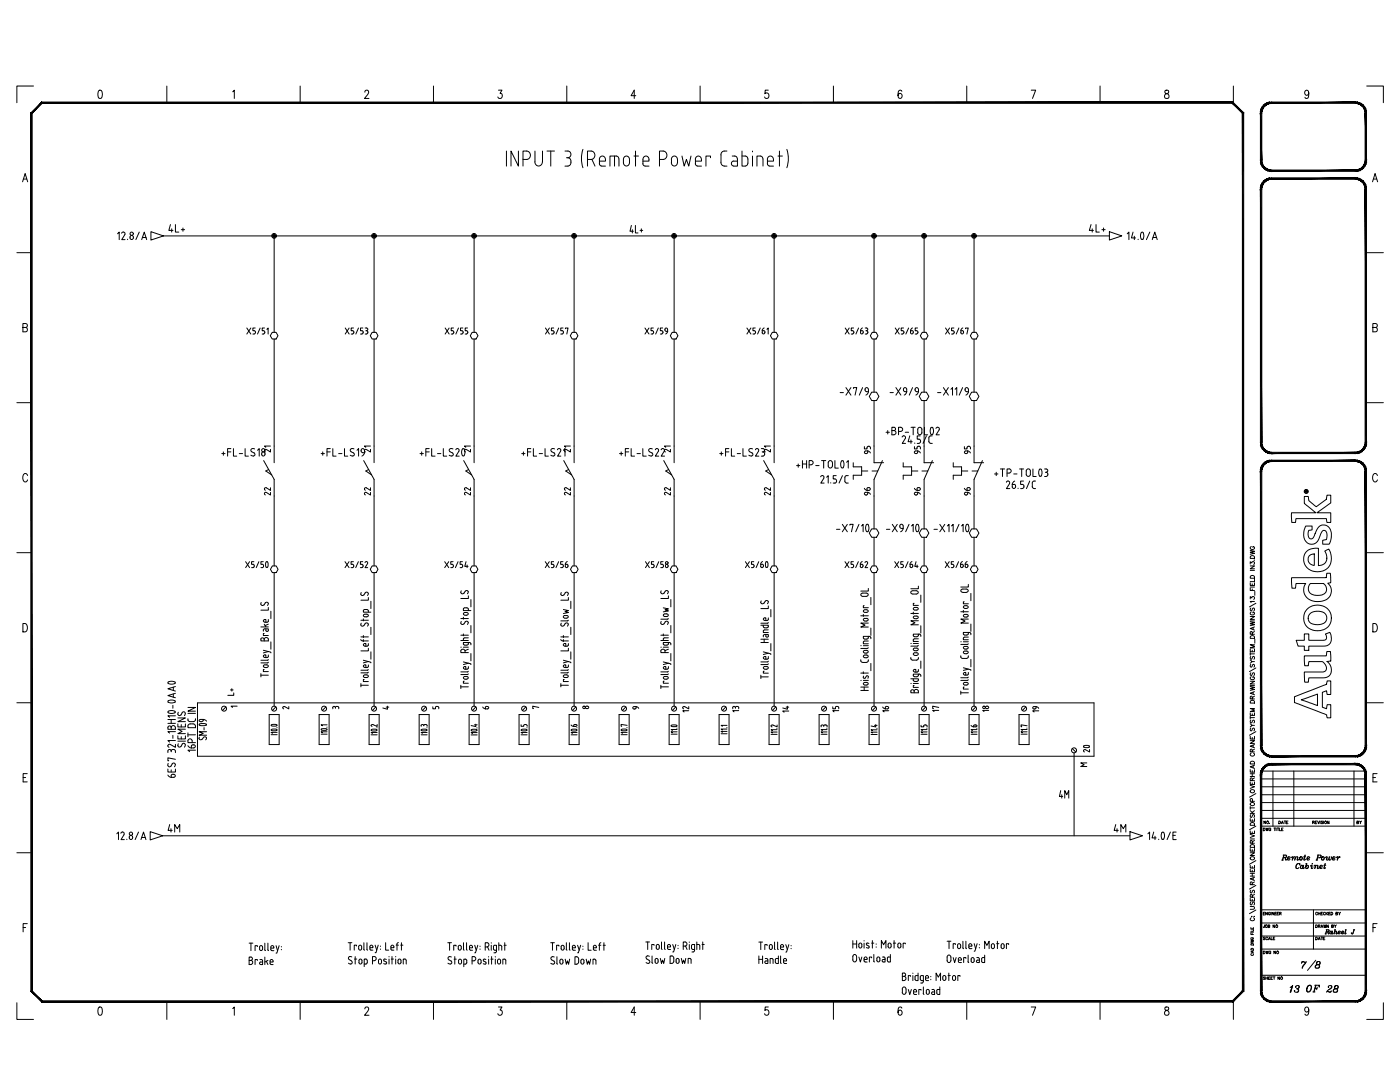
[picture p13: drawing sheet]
<svg xmlns="http://www.w3.org/2000/svg" width="279mm" height="216mm" viewBox="0 0 279 216" stroke-linecap="round" stroke-linejoin="round" font-family="sans-serif">
<defs><g id="words">
<text font-size="5.3" x="219.1" y="152" transform="rotate(-90 219.1 152)">20</text>
<text font-size="4.9" x="258.9" y="194.7">7/8</text>
<g font-size="4.4">
<text x="32.8" y="47.6">4L+</text>
<text x="216.6" y="47.6">4L+</text>
<text x="175" y="92.4" transform="rotate(-90 175 92.4)">95</text>
<text x="195.1" y="92.4" transform="rotate(-90 195.1 92.4)">95</text>
<text x="95.2" y="100.2" transform="rotate(-90 95.2 100.2)">22</text>
<text x="135.1" y="100.2" transform="rotate(-90 135.1 100.2)">22</text>
<text x="175" y="100.5" transform="rotate(-90 175 100.5)">96</text>
<text x="195.1" y="100.5" transform="rotate(-90 195.1 100.5)">96</text>
<text x="44.4" y="140.1">L+</text>
<text x="210.6" y="160.5">4M</text>
<text x="32.8" y="167.2">4M</text>
<text x="221.5" y="167.2">4M</text>
<text x="256.5" y="199.3">13</text>
<text x="260" y="199.3">OF</text>
<text x="263.9" y="199.3">28</text>
</g>
<g font-size="4">
<text x="51.9" y="91.4">21</text>
<text x="75.1" y="91.4" transform="rotate(-90 75.1 91.4)">21</text>
<text x="91.7" y="91.4">21</text>
<text x="111.8" y="91.4">21</text>
<text x="131.6" y="91.4">21</text>
<text x="151.7" y="91.4">21</text>
<text x="184.9" y="92.4" transform="rotate(-90 184.9 92.4)">95</text>
<text x="55" y="100.2" transform="rotate(-90 55 100.2)">22</text>
<text x="75.1" y="100.2" transform="rotate(-90 75.1 100.2)">22</text>
<text x="115" y="100.2" transform="rotate(-90 115 100.2)">22</text>
<text x="154.9" y="100.2" transform="rotate(-90 154.9 100.2)">22</text>
<text x="184.9" y="100.5" transform="rotate(-90 184.9 100.5)">96</text>
<text x="125.6" y="143.2">9</text>
<text x="138.6" y="143.2" transform="rotate(-90 138.6 143.2)">12</text>
<text x="145.3" y="143.2">13</text>
<text x="155.2" y="143.2">14</text>
<text x="168.6" y="143.2" transform="rotate(-90 168.6 143.2)">15</text>
<text x="178.5" y="143.2" transform="rotate(-90 178.5 143.2)">16</text>
<text x="185.2" y="143.2">17</text>
<text x="195.1" y="143.2">18</text>
<text x="208.5" y="143.2" transform="rotate(-90 208.5 143.2)">19</text>
</g>
<g font-size="3.5">
<text x="55.7" y="142.9">2</text>
<text x="75.5" y="142.9">4</text>
<text x="214.8" y="154.2">M</text>
</g>
<g font-size="3.1">
<text x="45.2" y="142.5">1</text>
<text x="65.6" y="142.5">3</text>
<text x="85.4" y="142.5">5</text>
<text x="105.5" y="142.5">7</text>
<text x="115.4" y="142.5">8</text>
<text x="269.9" y="165.5">BY</text>
</g>
</g></defs>
<g fill="none" stroke="#000" stroke-width=".2">
<path d="M6.7 17.2h-3.3v3.3M19.7 18.1l.3-.1a1.08 1.08 0 0 1 0 1.6h-.1a1.2 1.2 0 0 1-.2-1.5zM33.3 17.2v3.3M46.4 18.3l.4-.3v1.6M59.9 17.2v3.3M72.8 18.4l.3-.4h.2l.3 .3-.2 .6-.7 .7h.9M86.5 17.2v3.3M99.5 18h.7l-.4 .6a.49 .49 0 0 1 .4 .8 .49 .49 0 0 1-.8-.1M113.1 17.2v3.3M126.9 19.1h-1l.7-1.1v1.6M139.7 17.2v3.3M153.3 18h-.6v.7a.5 .5 0 0 1 .6 .1 .5 .5 0 0 1 0 .6 .5 .5 0 0 1-.6 .1l-.1-.2"/>
<path d="M166.3 17.2v3.3M180 18.2l-.4-.2a1.08 1.08 0 0 0 0 1.6 .48 .48 0 0 0 .4-.5 .48 .48 0 0 0-.6-.4l-.2 .4M192.9 17.2v3.3M205.8 18h.9l-.6 1.6M219.5 17.2v3.3M232.5 18.1v.4a.67 .67 0 0 1 .7 .4 .67 .67 0 0 1 0 .7 .53 .53 0 0 1-.8-.4 .53 .53 0 0 1 .6-.6l.2-.4a.45 .45 0 0 0-.7-.1zM246.1 17.2v3.3M261.2 18.5l-.2 .4a.47 .47 0 0 1-.6-.4 .47 .47 0 0 1 .6-.4 1.2 1.2 0 0 1-.2 1.5h-.3l-.1-.2M272.8 17.2h3.3v3.3M4.5 36.3l.5-1.7 .5 1.7M4.7 35.7h.6M101.1 30.1v3"/>
<path d="M103.5 30.1v3l-1.5-3v3M104.4 31.8h.7a.84 .84 0 0 0 .8-.8 .84 .84 0 0 0-.8-.9h-.7v3M106.8 30.1v2.2M108.3 30.1l-.1 2.2a.76 .76 0 0 1-.7 .8 .76 .76 0 0 1-.8-.8M109.2 30.1h1.5M109.9 30.1v3M112.8 30.1h.5a.67 .67 0 0 1 .6 .7 .67 .67 0 0 1-.6 .7M113.1 31.5h.2M113.3 31.5a.86 .86 0 0 1 .7 .8 .86 .86 0 0 1-.7 .8h-.5M116.3 29.8l-.3 1.8 .3 1.9M117.2 31.8h.8a.84 .84 0 0 0 .7-.8 .84 .84 0 0 0-.7-.9h-.8v3M118.1 31.8l.6 1.3"/>
<path d="M119.6 32.6l.2 .5h1M119.6 31.8a.61 .61 0 0 1 .6-.7 .61 .61 0 0 1 .6 .7M119.6 31.8v.8M120.8 31.8v.4h-1.2M122.6 31.1v2M123.5 31.7l-.2-.5-1.6-.1v2M123.5 31.7v1.4M124.4 31.8a.61 .61 0 0 1 .6-.7 .61 .61 0 0 1 .6 .7M124.4 31.8v.7a.61 .61 0 0 0 .6 .6 .61 .61 0 0 0 .6-.6v-.7M126.5 31.1h.9M126.8 30.1v3M128.3 32.6l.2 .5h.2"/>
<path d="M128.3 31.8a.61 .61 0 0 1 .6-.7 .61 .61 0 0 1 .6 .7M128.3 31.8v.8M128.8 33.1h.7M129.5 31.8v.4h-1.2M131.6 31.8h.7a.84 .84 0 0 0 .8-.8 .84 .84 0 0 0-.7-.9h-.8v3M134 31.8a.61 .61 0 0 1 .6-.7 .61 .61 0 0 1 .6 .7M134 31.8v.7M135.2 31.8v.7a.61 .61 0 0 1-.6 .6 .61 .61 0 0 1-.6-.6M136.1 31.1l.4 2 .5-1.3 .5 1.3 .4-2M138.8 32.6l.2 .5h.2M138.8 31.8a.61 .61 0 0 1 .6-.7 .61 .61 0 0 1 .6 .7M138.8 31.8v.8"/>
<path d="M139.2 33.1h.8M140 31.8v.4h-1.2M141.8 31.5v-.4h-.9v2M145.1 30.1h-.6a.68 .68 0 0 0-.6 .8v1.5a.71 .71 0 0 0 .6 .7h.6M146.1 31.1l.8 .1 .3 .5M147.2 31.7v1.4h-.8a.51 .51 0 0 1-.4-.5 .51 .51 0 0 1 .4-.5l.8 .1M148.1 30.1v3l.9-.1 .2-.5M148.1 31.1l.9 .1 .2 .5M149.3 31.7v.9M150.2 30.1v.2M150.2 31.1v2M151.1 33.1v-2h.6l.5 .3 .1 1.7"/>
<path d="M153.1 32.6l.3 .5h1M153.1 31.8a.61 .61 0 0 1 .6-.7 .61 .61 0 0 1 .6 .7M153.2 31.8v.8M154.4 31.8v.4h-1.2M155.3 31.1h.8M155.6 30.1v3M157 29.8l.3 1.8-.3 1.9M248.1 22.6v11.6M273.9 36.3l.5-1.7 .5 1.7M274.1 35.7h.6M3.4 50.4h2.9M23.5 46.7l.3-.4v1.5"/>
<path d="M24.6 46.3l-.3 .2M24.6 46.3a.33 .33 0 0 1 .3 .5l-.6 1h.7M25.5 47.7v.1M26 47.5a.33 .33 0 0 0 .3 .3 .33 .33 0 0 0 .3-.3M26.6 47.3a.35 .35 0 0 0-.4-.3 .35 .35 0 0 0-.2 .5M26.6 47.3v.2M27.8 46.3l-.7 1.5M28.3 47.8l.5-1.5 .5 1.5M28.4 47.4h.7M30.1 46.2l2.5 .9-2.5 .8zM32.6 47.1h188.8M54.7 47.1v19.2"/>
<path d="M74.7 47.1v19.2M94.6 47.1v19.2M114.6 47.1v19.2M126 45l-.3 1.1h.7M126.2 45.8v.7M126.8 45v1.5h.5M127.7 46h.6M128 45.7v.6M134.5 47.1v19.2M154.5 47.1v19.2M174.4 47.1v19.2M184.4 47.1v19.2"/>
<path d="M194.4 47.1v19.2M221.4 46.2l2.5 .9-2.5 .8zM225 46.7l.3-.4v1.5M226.1 46.3l-.3 1.2h.8M226.4 47.1v.7M227.1 47.7v.1M227.8 46.4a1.41 1.41 0 0 0 0 1.3M227.8 46.4h.3a1.42 1.42 0 0 1 0 1.3M227.8 47.7h.3M229.5 46.3l-.7 1.5M230 47.8l.5-1.5 .4 1.5M230.1 47.4h.7"/>
<path d="M272.8 50.4h3.3M4.6 65.3h.7l.1-.6-.3-.1h-.5v1.6h.5a.45 .45 0 0 0 .4-.4 .45 .45 0 0 0-.4-.5M49.3 65.4l.8 1.3M50.1 65.4l-.8 1.3M50.7 66l.2 .1v.4l-.4 .2M50.9 65.4h-.4v.6h.2M51.9 65.4l-.5 1.3M52.6 66l.2 .1v.4l-.5 .2M52.8 65.4h-.5v.6h.3M53.3 65.7l.2-.3v1.3M54.3 66.3h.8l.4 .7-.4 .6h-.8l-.4-.6zM54.7 67.6v21.4"/>
<path d="M68.9 65.4l.8 1.3M69.7 65.4l-.8 1.3M70.3 66l.3 .1v.4l-.5 .2M70.5 65.4h-.4v.6h.3M71.5 65.4l-.5 1.3M71.9 66.7h.3M72.2 66l.3 .3-.1 .2-.2 .1M72.4 65.4h-.5v.6h.3M72.9 65.4l.4 .1 .1 .2-.3 .3 .3 .1v.4l-.5 .2M73 66h.2M74.3 66.3h.8l.3 .7-.3 .6h-.8l-.4-.6zM74.7 67.6v21.4"/>
<path d="M88.8 65.4l.8 1.3M89.6 65.4l-.8 1.3M90.3 66l.2 .1v.4l-.5 .2M90.5 65.4h-.5v.6h.3M91.5 65.4l-.5 1.3M92.1 66l.3 .2M92.4 65.4h-.5v.6h.3M92.4 66.4l-.1 .2-.4 .1M92.4 66.3v.1M93.1 66l.2 .1v.4l-.5 .2M93.3 65.4h-.5v.6h.3M94.2 66.3h.8l.4 .7-.4 .6h-.8l-.3-.6z"/>
<path d="M94.6 67.6v21.4M108.9 65.4l.7 1.3M109.6 65.4l-.7 1.3M110.3 66l.2 .1v.4l-.5 .2M110.5 65.4h-.5v.6h.3M111.5 65.4l-.5 1.3M112.2 66l.2 .1v.4l-.5 .2M112.4 65.4h-.5v.6h.3M112.8 65.6v-.2h.6l-.3 1.3M114.2 66.3h.8l.3 .7-.3 .6h-.8l-.4-.6zM114.6 67.6v21.4M128.7 65.4l.8 1.3"/>
<path d="M129.5 65.4l-.8 1.3M130.2 66l.2 .2M130.4 65.4h-.5v.6h.3M130.4 66.4l-.1 .2-.4 .1M130.5 66.3v.1M131.4 65.4l-.5 1.3M132 66l.3 .1v.4l-.5 .2M132.2 65.4h-.4v.6h.2M133.2 65.7a.3 .3 0 0 0-.3-.2 .3 .3 0 0 0-.3 .3 .3 .3 0 0 0 .4 .3h.2M133.2 65.7a.74 .74 0 0 1-.4 .9M134.2 66.3h.7l.4 .7-.4 .6h-.7l-.4-.6zM134.5 67.6v21.4"/>
<path d="M149.1 65.4l.8 1.3M149.9 65.4l-.8 1.3M150.5 66l.2 .1v.4l-.4 .2M150.7 65.4h-.4v.6h.2M151.7 65.4l-.5 1.3M152.4 66h.2l.1 .4M152.4 66h-.3v.5l.4 .1 .1-.2M152.5 65.4l-.4 .6M153.1 65.7l.2-.3v1.3M154.1 66.3h.8l.4 .7-.4 .6h-.8l-.3-.6zM154.5 67.6v21.4M167.7 78.3h.6"/>
<path d="M168.7 65.4l.8 1.3M168.8 77.3l1 1.5M169.5 65.4l-.8 1.3M169.8 77.3l-1 1.5M170.1 66l.3 .2M170.3 77.5v-.2h.7l-.4 1.5M170.3 65.4h-.4v.6h.2M170.4 66.4l-.1 .2-.4 .1M170.4 66.3v.1M171.3 65.4l-.5 1.3M172 66h.2l.1 .4M172 66h-.3l.1 .5 .3 .1 .2-.2"/>
<path d="M172.1 65.4l-.4 .6M172.1 77.3l-.6 1.5M172.6 77.7a.33 .33 0 0 1 .4-.4 .33 .33 0 0 1 .3 .4M172.6 77.8l.4 .3M172.7 77.7v.1M172.7 65.4l.4 .2v.2l-.2 .2 .3 .2M172.8 66h.1M173 78.2h.3M173.2 66.4l-.1 .2-.4 .1M173.2 66.3v.1M173.3 77.7a.93 .93 0 0 1-.5 1.1M174 78.3h.9l.5 .8-.5 .8h-.9l-.5-.8z"/>
<path d="M174.1 66.3h.7l.4 .7-.4 .6h-.7l-.4-.6zM174.4 67.6v10.7M174.4 79.9v9.1M177.6 78.3h.7M178.7 65.4l.8 1.3M178.8 77.3l1 1.5M179.5 65.4l-.8 1.3M179.8 77.3l-1 1.5M180.1 66l.3 .2M180.3 65.4h-.4v.6h.2M180.4 66.4l-.1 .2-.4 .1M180.4 66.3v.1"/>
<path d="M180.6 78.1a.37 .37 0 0 1-.4-.3 .37 .37 0 0 1 .3-.4 .37 .37 0 0 1 .5 .3 .93 .93 0 0 1-.6 1.1M180.6 78.2h.4M181.3 65.4l-.5 1.3M182 66a.28 .28 0 0 1 .2 .4 .28 .28 0 0 1-.5 0v-.4h.3M182.1 65.4l-.4 .6M182.1 77.3l-.6 1.5M182.9 66l.3 .2M183 78.1a.38 .38 0 0 1-.4-.3 .38 .38 0 0 1 .3-.4 .38 .38 0 0 1 .4 .3 .96 .96 0 0 1-.5 1.1M183 78.2h.3M183.1 65.4h-.5v.6h.3M183.2 66.4l-.2 .2-.4 .1M183.2 66.3v.1"/>
<path d="M183.9 78.3h1l.5 .8-.5 .8h-1l-.4-.8zM184.1 66.3h.7l.4 .7-.4 .6h-.7l-.4-.6zM184.4 67.6v10.7M184.4 79.9v9.1M187.1 78.3h.7M188.3 77.3l1 1.5M188.7 65.4l.8 1.3M189.3 77.3l-1 1.5M189.5 65.4l-.8 1.3M189.8 77.7l.3-.4v1.5M190.2 66l.2 .2M190.4 65.4h-.5v.6h.3"/>
<path d="M190.4 66.4l-.1 .2-.4 .1M190.4 66.3v.1M190.6 77.7l.3-.4v1.5M191.4 65.4l-.6 1.3M192 66a.28 .28 0 0 1 .2 .4 .28 .28 0 0 1-.5 0M192 66h-.2v.4M192.1 77.3l-.7 1.5M192.1 65.4l-.4 .6M192.6 77.7a.33 .33 0 0 1 .3-.4 .33 .33 0 0 1 .4 .4M192.6 77.8l.3 .3M192.6 77.7v.1M192.7 65.6v-.2h.5l-.2 1.3"/>
<path d="M192.9 78.2h.4M193.3 77.7a.93 .93 0 0 1-.5 1.1M193.9 78.3h1l.5 .8-.5 .8h-1l-.5-.8zM194 66.3h.8l.4 .7-.4 .6h-.8l-.3-.6zM194.4 67.6v10.7M194.4 79.9v9.1M274 65.3h.7l.1-.6-.2-.1h-.6v1.6h.6a.45 .45 0 0 0 .3-.4 .45 .45 0 0 0-.3-.5M3.4 80.3h2.9M5.5 94.9a.49 .49 0 0 0-.6-.4 .49 .49 0 0 0-.3 .6v.4a.49 .49 0 0 0 .3 .7 .49 .49 0 0 0 .6-.4M44.3 90.5h.6M44.6 90.2v.6M45.4 90.2h.7"/>
<path d="M46.1 89.5h-.7v1.5M46.6 89.5v1.5h.6M47.8 90.5h.6M48.9 89.5v1.5h.7M50.1 90.8l.5 .2M50.8 89.6l-.4-.1-.3 .3v.2l.6 .4M52.6 91.9l2.1 3.8M53.6 93.7l-.6 .3 1.2 .8M54.7 99v13.9M64.1 90.5h.6M64.4 90.2v.6M65.3 90.2h.6"/>
<path d="M65.9 89.5h-.6v1.5M66.4 89.5v1.5h.7M67.6 90.5h.6M68.7 89.5v1.5h.7M70.1 90.1l.4 .3M70.2 89.5l-.3 .3 .2 .3M70.2 89.5l.4 .1M70.5 90.4a.37 .37 0 0 1 .1 .5 .37 .37 0 0 1-.5 0l-.2-.1M72.6 91.9l2.1 3.8M73.6 93.7l-.6 .3 1.2 .8M74.7 99v13.9M83.8 90.5h.7"/>
<path d="M84.2 90.2v.6M85 90.2h.7M85.7 89.5h-.7v1.5M86.1 89.5v1.5h.7M87.3 90.5h.7M88.5 89.5v1.5h.7M90.3 90.4a.37 .37 0 0 1 .1 .5 .37 .37 0 0 1-.6 0l-.2-.1M90.4 89.6l-.4-.1-.4 .3 .1 .2 .6 .4M92.5 91.9l2.1 3.8M93.5 93.7l-.5 .3 1.1 .8M94.6 99v13.9M104.1 90.5h.7"/>
<path d="M104.5 90.2v.6M105.3 90.2h.6M105.9 89.5h-.6v1.5M106.4 89.5v1.5h.7M107.6 90.5h.7M108.8 89.5v1.5h.6M110.6 90.4a.37 .37 0 0 1 0 .5 .37 .37 0 0 1-.5 0l-.2-.1M110.7 89.6l-.4-.1-.4 .3 .1 .2 .6 .4M112.5 91.9l2.1 3.8M113.5 93.7l-.6 .3 1.2 .8M114.6 99v13.9M123.6 90.5h.7"/>
<path d="M124 90.2v.6M124.8 90.2h.7M125.5 89.5h-.7v1.5M126 89.5v1.5h.6M127.1 90.5h.7M128.3 89.5v1.5h.7M130.1 90.4a.37 .37 0 0 1 .1 .5 .37 .37 0 0 1-.6 0l-.1-.1M130.2 89.6l-.4-.1-.3 .3v.2l.6 .4M132.5 91.9l2 3.8M133.4 93.7l-.5 .3 1.1 .8M134.5 99v13.9M143.6 90.5h.7"/>
<path d="M144 90.2v.6M144.8 90.2h.7M145.5 89.5h-.7v1.5M146 89.5v1.5h.6M147.1 90.5h.7M148.3 89.5v1.5h.6M150.1 90.4a.37 .37 0 0 1 .1 .5 .37 .37 0 0 1-.6 0l-.2-.1M150.2 89.6l-.4-.1-.4 .3 .1 .2 .6 .4M152.4 91.9l2.1 3.8M153.4 93.7l-.6 .3 1.2 .8M154.5 99v13.9M159 92.9h.6"/>
<path d="M159.3 92.6v.6M160.1 91.9v1.5M160.1 92.6h.9M161 91.9v1.5M161.5 92.8h.4M161.9 91.9a.41 .41 0 0 1 .4 .4 .41 .41 0 0 1-.4 .4M161.9 91.9h-.4v1.5M162.8 92.9h.7M163.8 95.1l.2-.2a.33 .33 0 0 1 .4 .1 .33 .33 0 0 1 0 .4M164 91.9h.8M164.4 91.9v1.5M164.4 95.4l-.6 1h.7"/>
<path d="M165 95.2l.3-.3v1.5M165.3 92.3v.7M165.3 92.3a.41 .41 0 0 1 .4-.4 .41 .41 0 0 1 .4 .4M165.3 93a.41 .41 0 0 0 .4 .4 .41 .41 0 0 0 .4-.4M165.8 96.3v.1M166.1 92.3v.7M166.3 96.4h.3M166.6 95.6l.3 .1 .1 .4M166.6 91.9v1.5h.7M166.9 94.9h-.6v.7h.3M166.9 96.1l-.3 .3M167.9 92l.1-.1a.85 .85 0 0 1 .1 1.5l-.2-.1a1.41 1.41 0 0 1 0-1.3z"/>
<path d="M168.1 94.9l-.7 1.5M168.6 95.3l.1 .9 .6 .2M169 92.2l.3-.3v1.5M169.3 94.9h-.5l-.2 .4M172 93.2v1.6M172 94h1.2M174 94h1.2M174.4 99v6.5M176.1 91.9l-1.7 3.8M176.8 86.3h.7M177.2 85.9v.7M178 85.3h.4a.33 .33 0 0 1 .3 .3 .33 .33 0 0 1-.3 .3 .41 .41 0 0 1 .4 .4 .41 .41 0 0 1-.4 .4l-.4 .1z"/>
<path d="M178 85.9h.4M179.3 86.1h.4M179.7 85.3a.41 .41 0 0 1 .4 .4 .41 .41 0 0 1-.4 .4M179.7 85.3h-.4v1.5M180.3 92.3v.9h1.6v1.6h-1.6v.9M180.4 87l-.4 .2M180.7 86.3h.6M180.7 87.5l-.6 1h.6M181.8 85.3h.8M181.9 94h1.3M182.2 85.3v1.5M183.2 85.5a.41 .41 0 0 1 .5-.2 .41 .41 0 0 1 .3 .4v.6a.41 .41 0 0 1-.4 .4 .41 .41 0 0 1-.4-.4z"/>
<path d="M184 94h1.2M184.4 99v6.5M184.4 92.3h1.9M184.5 85.3v1.5h.6M185.8 85.3h.2a1 1 0 0 1 0 1.4h-.2a1.41 1.41 0 0 1 0-1.4zM186.1 91.9l-1.7 3.8M187.1 85.2l-.3 .3M187.1 85.3a.33 .33 0 0 1 .3 .5l-.6 1h.7M191.9 94h1.2M191.9 93.2v1.6M194 94h1.1M194.4 99v6.5"/>
<path d="M196.1 91.9l-1.7 3.8M198.5 94.6h.7M198.8 94.2v.7M199.6 93.6h.9M200.1 93.6v1.5M200.8 96.2l.1-.1a.34 .34 0 0 1 .5-.1 .34 .34 0 0 1 .1 .5l-.6 1h.6M201 94.4h.4M201.4 93.6a.41 .41 0 0 1 .4 .4 .41 .41 0 0 1-.4 .4M201.4 93.6h-.4v1.5M202.3 94.6h.7M202.3 96.6l.3 .1 .1 .3M202.4 96.7h-.4v.4a.33 .33 0 0 0 .3 .4 .33 .33 0 0 0 .4-.4"/>
<path d="M202.5 96l-.4 .4-.1 .3M202.7 97v.2M203.2 97.4v.1M203.5 93.6h.8M203.9 93.6v1.5M204 96.6l.3 .2v.5l-.6 .2M204.3 96h-.6v.7h.3M204.8 94v.6a.41 .41 0 0 0 .4 .5 .41 .41 0 0 0 .4-.5v-.6M204.8 94a.41 .41 0 0 1 .4-.4 .41 .41 0 0 1 .4 .4M205.5 96l-.6 1.5M206 96.4l.1 .9 .6 .2M206.1 93.6v1.5h.7"/>
<path d="M206.7 96h-.5l-.2 .4M207.8 93.7l-.2-.1a1 1 0 0 0 0 1.5l.2-.1M207.8 93.6a1.41 1.41 0 0 1 0 1.4M208.5 93.6h.3a.33 .33 0 0 1 .3 .3 .33 .33 0 0 1-.3 .3M208.5 95.1h.3M208.6 94.2h.2M208.8 94.2l.3 .4M209.1 94.7l-.3 .4M209.1 94.6v.1M260.3 99.1h.8a1.29 1.29 0 0 0 .9 1.4l.7 .6 1.2-.9a1.35 1.35 0 0 0 .9-1.3l.8-.1v1.2a.53 .53 0 0 1-.5 .7l-2.3 1.6h2.8v1.9h-.8l-.1-.7h-5.2a.78 .78 0 0 0-.9 .1v.6h-.8l-.1-1.9h4.9l-1.9-1.5a.6 .6 0 0 1-.4-.8zM260.5 98l.4-.1-.2 .2 .2 .1h-.4zM260.5 98l.2 .1z"/>
<path d="M272.8 80.3h3.3M274.9 94.9a.49 .49 0 0 0-.6-.4 .49 .49 0 0 0-.4 .6v.4a.49 .49 0 0 0 .4 .7 .49 .49 0 0 0 .6-.4M3.4 110.3h2.9M49 112.1l.8 1.2M49.8 112.1l-.8 1.2M50.7 112.1h-.5v.5h.4l.1 .3-.1 .3-.4 .1M51.7 112.1l-.6 1.2M52.5 112.1h-.4v.5h.4l.1 .4-.1 .2-.4 .1M53.1 113.2l-.1-.8 .3-.3 .2 .6-.1 .5M53.1 113.2h.3M54.4 112.9h.7l.4 .7-.4 .7h-.7l-.4-.7zM54.7 114.3v26.6"/>
<path d="M68.9 112.1l.8 1.2M69.7 112.1l-.8 1.2M70.5 112.1h-.4v.5h.4l.1 .4-.1 .2-.4 .1M71.5 112.1l-.5 1.2M72.1 118.2a.37 .37 0 0 0 .2 .6l.3-.1 .3-.4M72.4 112.1h-.5v.5h.4l.2 .3-.2 .3-.4 .1M72.9 118.3l.3-.1 .3 .2M73.1 112.1l-.3 .1M73.1 112.1l.3 .2-.5 1h.5M73.5 118.4l-.2 .4M73.5 119.2v.6h-1.5M74 120v1.4"/>
<path d="M74.3 112.9h.8l.3 .7-.3 .7h-.8l-.4-.7zM74.7 114.3v26.6M88.8 112.1l.8 1.2M89.6 112.1l-.8 1.2M90.4 112.1h-.4v.5h.3l.2 .3M90.5 113l-.2 .2-.3 .1M90.5 112.9v.1M91.4 112.1l-.5 1.2M92 118.2l.2 .3h.2l.6-.6 .2-.1 .3 .3-.2 .4M92.1 117.9l-.1 .3M92.3 112.1h-.5v.5h.4l.2 .3-.2 .3-.4 .1M93 112.1l-.2 .9h.6"/>
<path d="M93.2 112.7v.6M93.5 118.9v.5h-1.5M94 119.6v1.5M94.2 112.9h.8l.4 .7-.4 .7h-.8l-.4-.7zM94.6 114.3v26.6M108.8 112.1l.8 1.2M109.6 112.1l-.8 1.2M110.5 112.1h-.5v.5h.4l.2 .3-.2 .3-.4 .1M111.5 112.1l-.5 1.2M112 118.2a.37 .37 0 0 0 .2 .6l.4-.1 .2-.4M112.4 112.1h-.5v.5h.4l.1 .3-.1 .3-.4 .1M112.8 118.3l.4-.1 .2 .2"/>
<path d="M113.1 112.6a.29 .29 0 0 1 .2 .4 .29 .29 0 0 1-.5 0v-.4h.3M113.2 112l-.4 .6M113.4 118.4l-.2 .4M113.4 119.2v.6h-1.5M113.9 120v1.4M114.2 112.9h.8l.4 .7-.4 .7h-.8l-.3-.7zM114.6 114.3v26.6M128.8 112.1l.8 1.2M129.6 112.1l-.8 1.2M130.5 112.1h-.5v.5h.4l.1 .4-.1 .2-.4 .1M131.5 112.1l-.6 1.2M131.9 113.3h.2"/>
<path d="M131.9 118.2l.2 .3h.3l.5-.6 .2-.1 .3 .3-.2 .4M132 117.9l-.1 .3M132.1 112.6l.3 .1v.3l-.3 .3M132.3 112.1h-.4v.5h.2M133.4 118.9v.5h-1.5M133.9 119.6v1.5M134.2 112.9h.7l.4 .7-.4 .7h-.7l-.4-.7zM134.5 114.3v26.6M148.8 112.1l.8 1.2M149.6 112.1l-.8 1.2M150.4 112.1h-.4v.5h.3l.2 .3-.2 .3-.3 .1M151.4 112.1l-.5 1.2"/>
<path d="M151.9 119.9a.35 .35 0 0 0 .2 .6h.2l.6-.7h.2l.2 .3-.1 .4M152.2 112l-.4 .6M152.3 113l-.1 .2h-.3l-.1-.6 .5 .1 .1 .3M152.9 113.2h.2M153.1 112.1h-.2l-.1 .3 .1 .8M153.2 112.1l.1 .6-.1 .5M154.1 112.9h.8l.4 .7-.4 .7h-.8l-.4-.7zM154.5 114.3v26.6M166.9 105.6h.7M168.1 104.6l1 1.5M168.6 112.1l.8 1.2M169.1 104.6l-1 1.5"/>
<path d="M169.4 112.1l-.8 1.2M169.6 104.8v-.2h.7l-.4 1.5M170.3 112.1h-.5v.5h.4l.1 .3M170.3 113l-.1 .2-.4 .1M170.4 112.9v.1M171.3 112.1l-.5 1.2M171.4 104.6l-.6 1.5M171.7 112.6h.3a.29 .29 0 0 1 .2 .4 .29 .29 0 0 1-.5 0zM171.9 104.9l.4-.3v1.5M172.1 112l-.4 .6M172.2 118.3l-.4 .4 .4 .3M172.2 118.3l.9 .1 .2 .3-.2 .3h-.9"/>
<path d="M172.6 112.2l.3-.1 .2 .1v.3l-.5 .8h.6M172.9 104.7l.1-.1a.87 .87 0 0 1 .1 1.5l-.2-.1a1.41 1.41 0 0 1 0-1.3zM173.3 117.4v.5h-1.5M173.8 119.2v1.5M174 105.5h.9l.5 .9-.5 .8h-.9l-.5-.8zM174.1 112.9h.7l.4 .7-.4 .7h-.7l-.4-.7zM174.4 107.2v5.7M174.4 114.3v26.6M176.9 105.6h.7M178.1 104.6l1 1.5M178.6 112.1l.8 1.2M179.1 104.6l-1 1.5"/>
<path d="M179.4 112.1l-.8 1.2M179.9 105.5h.4M180.2 104.9a.38 .38 0 0 0-.4-.2 .38 .38 0 0 0-.3 .4 .38 .38 0 0 0 .4 .3M180.2 112.1h-.4v.5h.3l.2 .3M180.2 105.4v.3l-.5 .4M180.3 104.9v.5M180.3 113l-.2 .2-.3 .1M180.3 112.9v.1M181.2 112.1l-.5 1.2M181.4 104.6l-.7 1.5M181.8 118a1.26 1.26 0 0 1 1.4 0v.4a1.24 1.24 0 0 1-1.4 0zM181.9 112.6a.29 .29 0 0 1 .2 .4 .29 .29 0 0 1-.5 0v-.4h.3"/>
<path d="M181.9 104.9l.3-.3v1.5M182 112l-.4 .6M182.8 112.1l-.2 .9h.6M183 112.7v.6M183.2 104.7v-.1a.87 .87 0 0 0-.1 1.5l.1-.1M183.2 104.7a1.41 1.41 0 0 1 0 1.3M183.3 116.9v.6h-1.5M183.8 118.7v1.5M183.9 105.5h1l.5 .9-.5 .8h-1l-.4-.8zM184 112.9h.8l.4 .7-.4 .7h-.8l-.4-.7zM184.4 107.2v5.7M184.4 114.3v26.6"/>
<path d="M186.4 105.6h.7M187.6 104.6l1 1.5M188.6 104.6l-1 1.5M188.6 112.1l.8 1.2M189.1 104.9l.3-.3v1.5M189.4 112.1l-.8 1.2M189.9 104.9l.3-.3v1.5M190.3 112.1h-.5v.5h.4l.2 .3M190.4 113l-.2 .2-.4 .1M190.4 112.9v.1M191.3 112.1l-.5 1.2M191.4 104.6l-.7 1.5"/>
<path d="M191.7 112.6h.3a.29 .29 0 0 1 .2 .4 .29 .29 0 0 1-.5 0zM191.9 104.9l.3-.3v1.5M192.1 112l-.4 .6M192.2 117.5l-.5 .4 .5 .3M192.2 117.5l.8 .1 .2 .3-.2 .2-.8 .1M192.9 104.7l.1-.1a.87 .87 0 0 1 .1 1.5l-.2-.1a1.41 1.41 0 0 1 0-1.3zM193 112l-.4 .6M193.1 113l-.1 .2h-.3l-.1-.6 .5 .1 .1 .3M193.3 116.6v.5h-1.6M193.8 118.4v1.5M193.9 105.5h1l.5 .9-.5 .8h-1l-.5-.8zM194 112.9h.8l.4 .7-.4 .7h-.8l-.3-.7z"/>
<path d="M194.4 107.2v5.7M194.4 114.3v26.6M249.5 119.5v-.4l.3 .2a.28 .28 0 0 1 .3-.3 .28 .28 0 0 1 .3 .3 .28 .28 0 0 1-.2 .3M249.5 117.3v.5h.9M249.5 116.3v.5h.9v-.5M249.5 112.9h.9l-.9 .6h.9M249.5 112.5v-.4l.3 .2a.28 .28 0 0 1 .5-.2 .28 .28 0 0 1-.1 .5M249.5 109.8l.9 .2-.9 .2 .9 .2-.9 .2M249.5 117.1h.9M249.5 113.8h.9M249.6 115a.47 .47 0 0 1 .8 .1v.3h-.9zM249.6 111a.47 .47 0 0 1 .8 .1v.3h-.9z"/>
<path d="M249.7 109.1a.3 .3 0 0 0-.2 .3 .3 .3 0 0 0 .3 .2h.2a.3 .3 0 0 0 .4-.3 .3 .3 0 0 0-.4-.2v.1M249.9 116.5v.3M249.9 117.5v.3M250.3 111.7v.1M250.4 115.6v.5h-.9M250.4 118v.8M257.8 115.3h6.9l.1-.9h.7l.1 1.9-.6 .1a2.09 2.09 0 0 1 .5 2.4 2.09 2.09 0 0 1-2.1 1.2 2.5 2.5 0 0 1-3.1-3l.3-.6h-1.9l-.1 1h-.8zM260.6 105h1.2l.1 .7a.64 .64 0 0 0-.8 .2 .64 .64 0 0 0-.1 .7 .63 .63 0 0 0 .3 .8 .63 .63 0 0 0 .9-.2l.1-.2a2.82 2.82 0 0 1 1.5-2.2 1.75 1.75 0 0 1 1.9 2.2v.3a1.4 1.4 0 0 1-.5 1.3h-1.2v-.8h.1a.64 .64 0 0 0 .7-.2 .64 .64 0 0 0 0-.7 .74 .74 0 0 0-.8-1l-.8 1.6a1.59 1.59 0 0 1-1.9 1 1.59 1.59 0 0 1-1.1-1.9v-.7zM260.6 110.2a2.65 2.65 0 0 1 2.5-.7v3.3a1.65 1.65 0 0 0 1.6-.9 1.65 1.65 0 0 0-.3-1.8v-.2l.8-.3a2.81 2.81 0 0 1-1.2 4.3 2.81 2.81 0 0 1-3.8-2.3l.1-.8zM261.3 110.8l1-.3v2.3a1.14 1.14 0 0 1-1.1-.7 1.14 1.14 0 0 1 .1-1.3zM261.5 116.5l2-.1a1.13 1.13 0 0 1 1.2 .8 1.13 1.13 0 0 1-.4 1.3 2.28 2.28 0 0 1-3.1-.6v-.8zM272.8 110.3h3.3"/>
<path d="M4.6 124.4a.89 .89 0 0 1 .9 .6 .89 .89 0 0 1-.3 1l-.6 .1zM33.6 136.4a1.55 1.55 0 0 0 1.3 0M33.6 136.1a1.55 1.55 0 0 1 1.3 0M33.6 136.1v.3M34.6 137.1v.7M34.6 138.5v.6M34.9 136.1v.3M35 138.3l-1.5 .5 1.5 .4M35 137l-1.5 .4 1.5 .5M52 127.5l.4-.2 .3 .2M52.1 127.6v.3h1.5v-.4a.42 .42 0 0 0-.5-.3 .42 .42 0 0 0-.4 .3v.4M52.1 134.7h1.5"/>
<path d="M52.1 134.4v.7M52.1 125.1h1.5M52.1 120.2l-.1 .3M52.6 129.8l1.5 .3v.2M52.6 125.7v.2M52.6 125.7l.2-.2h.8v.3M52.7 133.6h-.1v.4h1M52.7 126.4h-.1v.4h1M52.7 124.5l.4 .6M52.9 133.2l-.3-.3 .3-.2 .6 .1v.2l-.3 .2M52.9 131.2l-.3-.3 .3-.2h.2v.5M52.9 124.1l-.3-.1v-.3l.5-.1v.6"/>
<path d="M52.9 133.2h.3M52.9 131.2h.4M52.9 124.2h.4M53.1 125.8l.2 .2 .3-.2M53.1 125.5v.3M53.6 120.4l-.2 .4M53.6 131l-.3 .2M53.6 120.4l-.3-.2h-.2l-.6 .6h-.2l-.2-.2M53.6 123.6v.3l-.3 .2M53.6 121.2v.6h-1.5M53.6 130.7v.3M53.6 130l-1 .3"/>
<path d="M53.6 124.5l-.7 .3M53.6 132.1l-.2 .2h-1.3M53.6 131.6l-.2 .1h-1.3M54.1 122v1.4M54.1 128.1v1.4M72 127.6l.3 .3h1.2M72 127.1h1.5M72 136.7h1.5M72 136.4v.7M72 123.8h1.5M72.1 124.3a.37 .37 0 0 0 .2 .6h.2l.5-.6h.2l.3 .3-.2 .3M72.5 131.7l1.5 .4v.2"/>
<path d="M72.5 123.5v.4M72.5 126.8v.4M72.5 127.6v.4M72.6 134.8l.6-.1 .3 .2-.2 .3h-.5l-.2-.1zM72.6 122.7l.6-.1 .3 .2-.2 .2-.5 .1-.2-.1zM72.7 135.6h-.2v.4h1M72.8 133.2l-.3-.3 .3-.2h.2v.5M72.8 128.4l-.3 .3 .4 .2h.5l.1-.5M72.9 128.4h.1v.5M73.5 134.1l-.2 .2h-1.3M73.5 133.6l-.2 .1h-1.3M73.5 132.7l-.1 .4-.5 .1"/>
<path d="M73.5 129.3v.6h-1.5M73.5 122.2l-.1-.5-.2-.1-.6 .1-.1 .2v.3h1.5M73.5 132l-1 .3M74 125.2v1.4M74 130.1v1.4M92 126.7h1.5M92 137.1h1.5M92 136.7v.7M92 129.1h.1M92 127.8h1.5M92 123.4h1.5M92.1 124a.37 .37 0 0 0 .1 .6l.4-.1 .4-.5h.2l.3 .2"/>
<path d="M92.5 132.1l1.5 .4v.1M92.5 121.5v.3h1.5M92.5 123.1v.4M92.5 126.5v.4M92.5 127.5v.3M92.5 129.1h1M92.5 128.5l.1 .1 .6 .1M92.6 135.9h-.1v.4h1M92.8 135l-.3 .1v.3l.6 .1M92.8 133.5l-.3-.2 .3-.3h.2v.5M92.8 130.2v-.3a.42 .42 0 0 0-.4-.4 .42 .42 0 0 0-.4 .4v.3h1.5M92.8 135h.3"/>
<path d="M92.8 133.5h.4M92.8 122.8h.3M93.1 135l.4 .2-.4 .3M93.1 122.2l.4 .3-.4 .2M93.1 122.2l-.6 .1v.3l.3 .1M93.2 121.3l.3 .2M93.2 121.3h-.4l-.3 .2M93.5 124.2l-.2 .4M93.5 134.5l-.2 .1h-1.3M93.5 133.9l-.2 .2h-1.3M93.5 128.5l-.3 .2M93.5 133l-.1 .5h-.2"/>
<path d="M93.5 127.3h-.7l-.3 .2M93.5 121.5v.3M93.5 128.2v.3M93.5 132.3l-1 .3M93.5 129.5l-.7 .3M93.7 128.2l.3 .2M93.7 128.2h-1.2v.3M94 124.8v1.5M94 128.4v.3M94 130.4v1.5M111.9 127.1h1.5M111.9 136.7h1.5"/>
<path d="M111.9 136.4v.7M111.9 127.6l.4 .3h1.1M112 124.3a.37 .37 0 0 0 .2 .6h.2l.5-.6h.3l.2 .3-.2 .3M112.4 131.7l1.5 .4v.2M112.4 121.6l1 .2-.6 .2 .6 .2-1 .2M112.4 126.8v.4M112.4 127.6v.4M112.5 134.8l.6-.1 .3 .2-.2 .3h-.5l-.2-.1zM112.6 135.6h-.2v.4h1M112.7 133.2l-.3-.3 .3-.2h.2v.5M112.7 128.4l-.2 .1 .1 .4h.6l.2-.2M112.7 122.8l-.2 .1v.3l.6 .2 .3-.3-.3-.3"/>
<path d="M112.8 128.4h.1v.5M112.8 122.8h.3M113.4 134.1l-.1 .2h-1.4M113.4 133.6l-.1 .1h-1.4M113.4 123.8l-.1 .1h-1.4M113.4 133l-.2 .2h-.4M113.4 129.3v.6h-1.5M113.4 128.4v.3M113.4 132.7v.3M113.4 132l-1 .3M113.9 125.2v1.4M113.9 130.1v1.4"/>
<path d="M131.9 126.7h1.5M131.9 137.1h1.5M131.9 129.1h.1M131.9 127.8h1.5M131.9 136.7v.7M132 124a.36 .36 0 0 0 .1 .6l.4-.1 .4-.5h.2l.3 .2M132.4 132.1l1.5 .4v.1M132.4 128.5v-.3h1.2l.2 .1 .1 .4M132.4 121.3l1 .2-.7 .2 .7 .2-1 .2M132.4 129.1h1M132.4 126.5v.4M132.4 127.5v.3"/>
<path d="M132.4 128.5l.1 .1 .6 .1M132.4 122.6l.6-.1 .4 .3-.2 .2h-.5l-.3-.1zM132.5 135.9h-.1v.4h1M132.7 135l-.3 .1v.3l.7 .1 .3-.3-.4-.2M132.7 133.5l-.3-.2 .3-.3h.2v.5M132.7 130.2v-.3a.42 .42 0 0 0-.4-.4 .42 .42 0 0 0-.4 .4v.3h1.5M132.7 135h.4M132.7 133.5h.4M133.4 124.2l-.2 .4M133.4 133.3l-.3 .2M133.4 128.5l-.3 .2M133.4 134.5l-.2 .1h-1.3"/>
<path d="M133.4 133.9l-.2 .2h-1.3M133.4 123.4l-.2 .1h-1.3M133.4 127.3h-.7l-.3 .2M133.4 128.2v.3M133.4 133v.3M133.4 132.3l-1 .3M133.4 129.5l-.7 .3M133.9 124.8v1.5M133.9 130.4v1.5M151.8 124.8h1.5v.3l-.3 .2M151.8 127.6h1.5M151.8 135.1h1.5"/>
<path d="M151.8 134.7v.7M151.8 132.6h1.4M151.8 128.2h1.5M152.3 130.1l1.5 .4v.1M152.3 124.8l.1 .4 .7 .1M152.5 133.9h-.2v.4h1M152.5 127.6v.6M152.7 133.5l-.4-.2 .4-.3 .6 .1v.3l-.3 .1M152.7 123.8l-.4-.3 .4-.2h.1v.5M152.7 133.5h.3M152.7 123.8h.4M152.8 131.5v-.5l-.4 .1 .1 .4h.6"/>
<path d="M152.8 126.6v.4M152.8 126.9l.3 .2 .2-.2M153.3 132.5l-.1 .1M153.3 131.9l-.1 .2h-1.4M153.3 124.2l-.1 .2h-1.4M153.3 131v.3l-.2 .2M153.3 127v-.4h-.7l-.2 .1-.1 .4M153.3 125.7h-.7l-.3 .2v.3h1M153.3 120.9v.5h-1.5M153.3 123.3v.3M153.3 130.3l-1 .3M153.3 123.6l-.2 .2"/>
<path d="M153.8 121.6v1.5M153.8 128.4v1.5M171.8 131.6a.39 .39 0 0 0 .4 .6h.7M171.8 137.8h1.5M171.8 137.1h1.5M171.8 135.8h.1M171.8 134.3h1.5M171.8 128.8h.1M171.8 122.9h1.5M172.3 135.8h1M172.3 122.6v.4M172.3 134v.4"/>
<path d="M172.3 128.8h1M172.3 136.3l.6-.1 .4 .2-.2 .3h-.5l-.3-.1zM172.3 129.9l.6-.1 .4 .2-.2 .3h-.5l-.3-.1zM172.3 123.5l.6-.1 .4 .2-.2 .3h-.5l-.3-.1zM172.3 121.8l.6-.1 .4 .2-.2 .3h-.5l-.3-.1zM172.4 134.9l-.1 .4h.4M172.5 120.9h-.2v.4h1M172.5 137.1v.7M172.6 131.2l-.3-.1v-.3l.7-.1 .3 .3-.4 .2M172.6 131.3h.4M172.9 134.9l-.2 .4M172.9 134.9h.3v.5"/>
<path d="M173.3 129.2l-.2 .2h-1.3M173.3 131.6a.41 .41 0 0 1-.4 .6M173.3 127.9h-.7l-.3 .2v.4h1M173.3 127l-.1 .4-.2 .1-.6-.1-.1-.1v-.3h1.2M173.3 124.3h-1.5l.8 .4-.8 .4h1.5M173.5 127l.3 .2M173.8 125.3v1.5M173.8 127.2v.2M173.8 132.4v1.4M181.8 135.4h1.5v.3M181.8 131.2a.39 .39 0 0 0 .4 .5h.9l.2-.3M181.8 136.4h.1"/>
<path d="M181.8 128.4h.1M181.8 122.4h1.5M182.3 135.7v.2l.7 .1M182.3 136.4h1M182.3 122.1v.4M182.3 135.4v.3M182.3 128.4h1M182.3 121.3l.6-.1 .4 .3-.2 .2h-.5l-.3-.1zM182.4 137.9l-.1-.2h-.4l-.1 .5h1.5v-.3M182.4 137.9a.42 .42 0 0 1 .4-.3 .42 .42 0 0 1 .5 .3M182.4 136.8h-.1v.4h1M182.4 120.4h-.1v.4h1"/>
<path d="M182.4 137.9v.3M182.6 135h.4M182.6 127.1h.4M182.6 130.2l-.3 .2v.2l.6 .2 .4-.3-.4-.3M182.6 129.8l-.3-.2 .3-.3 .6 .1v.3l-.3 .1M182.6 123.4l-.3-.2 .3-.3 .6 .1v.3l-.3 .1M182.6 130.3h.3M182.6 129.9h.3M182.6 123.5h.3M183.3 128.8l-.2 .1h-1.3M183.3 133.9l-.3 .2h-.4l-.3-.1v-.3l.5-.1v.5M183.3 135.7l-.3 .3"/>
<path d="M183.3 134.8l-.3 .2M183.3 126.8l-.3 .2M183.3 127.5h-.7l-.3 .2v.3h1M183.3 123.9h-1.5l.8 .4-.8 .4h1.5M183.3 126.5v.3M183.3 131.2v.2M183.3 133.6v.3M183.3 134.5v.3M183.8 135l-.1-.4-.2-.1h-1.2v.3l.3 .2M183.8 127l-.1-.4-.2-.1h-1.2v.3l.3 .2M183.8 124.9v1.4M183.8 131.9v1.5"/>
<path d="M191.7 130.9a.39 .39 0 0 0 .4 .5h.8M191.7 137.9v.7M191.7 138.2h1.6M191.7 128.1h.1M191.7 122.1h1.6M192.3 133.2l1.5 .4v.2M192.3 127.4v.3h1M192.3 128.1h1M192.3 121.8v.4M192.4 137.1h-.1v.4h1M192.4 120.1h-.1v.4h1M192.6 130.5h.3"/>
<path d="M192.9 136.2l.3 .2-.3 .3M192.9 129.9l.3 .3-.3 .2M192.9 129l.3 .2-.3 .3M192.9 122.6l.3 .3-.3 .2M192.9 120.9l.3 .2-.3 .3M192.9 136.2h-.5l-.1 .2 .1 .3h.5M192.9 129.9l-.6 .1v.3l.3 .1M192.9 129h-.5l-.1 .2 .1 .3h.5M192.9 122.6h-.5l-.1 .3 .1 .2h.5M192.9 120.9h-.5l-.1 .2 .1 .3h.5M193.2 135.6l-.1 .2h-1.4M193.2 135.1l-.1 .1h-1.4"/>
<path d="M193.2 128.4l-.1 .2h-1.4M193.3 134.2l-.1 .3-.2 .2h-.6l-.1-.4 .4-.1v.5M193.3 130.9a.41 .41 0 0 1-.4 .5M193.3 127.1h-.8l-.2 .2M193.3 126.2l-.2 .4-.1 .1-.7-.1v-.1v-.3h1.2M193.3 123.5h-1.6l.9 .4-.9 .4h1.6M193.3 133.5l-1 .3M193.5 126.2l.2 .2M193.8 124.5v1.5M193.8 126.4v.3M193.8 131.6v1.5M249.5 137l.9 .2-.9 .2 .9 .2-.9 .2"/>
<path d="M249.5 135.9h.9l-.9 .6h.9M249.5 131.7l.4 .3-.4 .3M249.5 129.5v.5h.9v-.5M249.5 124.1l.9 .1-.9 .3 .9 .2-.9 .1M249.5 123h.9l-.9 .6h.9M249.5 130.2v.5M249.5 136.8h.9M249.5 130.5h.9M249.5 123.9h.9M249.6 139.9a.46 .46 0 0 1 .5-.1 .46 .46 0 0 1 .3 .5h-.9zM249.6 127a.47 .47 0 0 1 .8 .1v.3h-.9zM249.6 134.2l-.1 .2 .1 .4 .2-.1 .3-.5 .3 .2-.2 .4"/>
<path d="M249.6 132.6v.5h.2l.2-.4 .2-.1 .2 .2-.2 .3M249.6 131l-.1 .2 .1 .4 .2-.1 .2-.5h.2l.2 .2-.2 .4M249.6 121.3l-.1 .2 .1 .4 .2-.1 .3-.5 .3 .2-.2 .4M249.7 135a.3 .3 0 0 0-.2 .4 .3 .3 0 0 0 .3 .2h.2a.3 .3 0 0 0 .4-.3 .3 .3 0 0 0-.4-.3v.2M249.7 122.1a.3 .3 0 0 0-.2 .4 .3 .3 0 0 0 .3 .2h.2a.3 .3 0 0 0 .4-.3 .3 .3 0 0 0-.4-.3v.2M249.9 139.5v-.5l-.3-.1-.1 .6h.9M249.9 126.6v-.5h-.3l-.1 .5h.9M249.9 129.7v.3M249.9 132h.5M250.1 125.2v.4M250.1 138.1v.4M250.4 138l-.9 .3 .9 .3"/>
<path d="M250.4 128.7h-.9l.9 .3-.9 .3h.9M250.4 125.1l-.9 .3 .9 .3M250.4 120h-.9l.2 .2M250.4 138.9l-.5 .3M250.4 126l-.5 .3M250.4 127.6v.7M250.6 133.3l-1.2 .7M250.6 120.4l-1.2 .7M258.3 139l5.9-2.2a.66 .66 0 0 0 .7-.9h.7v2.7h-.7l-.1-.8-.9 .3v3l.8 .3 .2-.8h.7v2.6h-.7a1.02 1.02 0 0 0-1.2-1l-5-1.9a.35 .35 0 0 1-.3-.1 .35 .35 0 0 1-.1-.4zM258.7 127.8h1.6v-1.3h.9v1.3h2.7a.67 .67 0 0 0 .8-.3 .67 .67 0 0 0-.1-.9l-.1-.1 .9-.3a1.68 1.68 0 0 1 .2 1.7 1.68 1.68 0 0 1-1.5 1h-2.9v.9h-.9v-.9h-1.3zM259.7 139.6l3.2-1.1v2.3zM260.3 130.9h4.4l.1-.9h.7l.1 1.9-.8 .1a1.78 1.78 0 0 1 .8 2.3 1.78 1.78 0 0 1-2.2 1h-2.1a.7 .7 0 0 0-.2 .8h-.7l-.1-2h3.4a.88 .88 0 0 0 1-.4 .88 .88 0 0 0-.2-1.1 .95 .95 0 0 0-1.3-.6h-2l-.1 .8h-.7z"/>
<path d="M260.9 121.5a2.76 2.76 0 0 1 3.5-.4 2.76 2.76 0 0 1 1.1 3.4 2.95 2.95 0 0 1-5.2-.3 2.63 2.63 0 0 1 .6-2.7zM261.4 122.5a2.39 2.39 0 0 1 3.2 .2 1.33 1.33 0 0 1-1.3 1.9 1.75 1.75 0 0 1-2.2-1.1v-.5zM274 124.4a.89 .89 0 0 1 .9 .6 .89 .89 0 0 1-.3 1l-.6 .1zM3.4 140.2h2.9M4.6 155.2h.5M5.4 154.4h-.8v1.6h.8M33.5 148.8l.2 .3M33.5 153.5v.6h1.5v-.6M33.5 149.9v.3M33.5 144.3h1.5M33.5 143.6h1.5M33.5 152.7l.1 .2 .3 .1 .5-.6a.38 .38 0 0 1 .6 0 .38 .38 0 0 1-.2 .6"/>
<path d="M33.5 154.7l.2 .2 .5 .2M33.6 152.3l-.1 .4M33.6 142.2a1.55 1.55 0 0 0 1.3 0M33.6 140.1a1.55 1.55 0 0 0 1.3 0M33.6 142.2h-.1a.87 .87 0 0 1 1.5-.1l-.1 .1M33.6 140.1h-.1a.87 .87 0 0 1 1.5-.1l-.1 .1M34 148.6a.33 .33 0 0 0-.5 .2M34.2 145.2a.42 .42 0 0 1 .4-.4 .42 .42 0 0 1 .4 .4M34.2 143.6v.7M34.2 145.2v.3M34.2 149.9v.1M34.2 153.6v.5"/>
<path d="M34.2 145.2a.33 .33 0 0 0-.4-.4 .33 .33 0 0 0-.3 .4v.3h1.5v-.3M34.5 154.5l-.3 .2v.4M34.5 149.5l-.3 .3a.33 .33 0 0 0-.4-.3 .33 .33 0 0 0-.3 .3M34.5 154.5h.2a.31 .31 0 0 1 .3 .3 .31 .31 0 0 1-.3 .3h-.5M34.5 149.6h.2M34.5 140.7v.6M34.5 146.7v.6M34.7 149.5l.3 .3M35 151.5l-1.5-.3v.6h.2M35 148.5v.6l-1-.5M35 147.8h-1.5l.3 .3M35 146h-1.5l.3 .3"/>
<path d="M35 142.8h-1.5l.3 .3M35 149.9v.3M35.5 146.8v.6h1.5v-.6M35.5 144.4v.7h1.5v-.7M35.5 143.3h1.5l-1.5 .7h1.5M35.5 147.9h1.5M35.6 148.4l-.1 .4 .2 .3 .3-.1 .4-.5a.35 .35 0 0 1 .5-.1 .35 .35 0 0 1 0 .5l-.1 .2M35.6 142.1l-.1 .4 .2 .3 .3-.1 .4-.5a.35 .35 0 0 1 .5-.1 .35 .35 0 0 1 0 .6l-.1 .1M36.2 144.6v.5M36.2 147v.4M37 145.5h-1.5l.8 .4-.8 .5h1.5M37.5 144.9v.3h1.5v-.3"/>
<path d="M37.5 143.4a.44 .44 0 0 0 .4 .6l.9-.1 .2-.3M37.5 141.2h1.5l-1.5 .7h1.5M37.5 146.6h1.5M37.5 146.2v.8M37.5 142.3h1.5M37.5 148.8l.2 .2 .5 .2M38.3 148.7a.35 .35 0 0 1 .5 0 .35 .35 0 0 1-.1 .5h-.5zM38.3 147.8a.41 .41 0 0 0-.4-.4 .41 .41 0 0 0-.4 .4v.4h1.5M38.4 147.8v.4M38.5 144.4l.3 .1 .2 .4M38.5 144.4l-.8 .1-.2 .4M39 149.7h-1.5l.3 .3"/>
<path d="M39 143.4v.3M39.4 140.3h178.9v10.6h-178.9zM39.8 147.1l-.1 .3a.38 .38 0 0 0 .7 .1l.2-.3M39.8 144.5l.7-.1 .7 .1a1.06 1.06 0 0 1-1.5 .1zM40.1 144h.1M40.5 143.8l-.3 .2M40.6 143.6v.2M40.6 147.2l.5-.1-.1 .5M40.7 145.2v.4M41.2 143.9a1.11 1.11 0 0 0-1.5-.1l.4 .2M41.2 146h-1.5l.9 .3-.9 .4h1.5M53.7 142.6h2v6h-2z"/>
<path d="M54.1 146.6h1.2M54.2 145.6h-.1a.83 .83 0 0 0 1.2 0h-.1M54.2 144.8h-.1a.78 .78 0 0 1 1.2 0h-.1M54.2 145.6h1M54.2 144.8h1M55.1 141.1l-.7 .7M55.2 145.2h.1M55.3 146.1h-1.2l.3 .2M63.7 142.6h2v6h-2zM64.1 146.5h1.2M64.1 145.5h1.1M64.2 145.5h-.1a.78 .78 0 0 0 1.2 0h-.1"/>
<path d="M65 141.1l-.7 .7M65.2 145.1h.1M65.3 146h-1.2l.2 .2M65.3 144.6h-1.2l.2 .2M73.7 142.6h2v6h-2zM74.1 146.6h1.2M74.1 145.6l.8-.1 .3 .2-.3 .2-.8-.1M74.1 145.6v.2M74.5 144.6l-.4 .1 .2 .2M75.2 145.2h.1M75.3 146.2h-1.2l.2 .1M75.3 144.6v.3l-.8-.3"/>
<path d="M83.7 142.6h1.9v6h-1.9zM84 144.7l.3-.1 .3 .1M84.1 146.6h1.1M84.1 144.8v.1M84.1 145.6l.5-.1 .6 .1a.83 .83 0 0 1-1.2 0zM84.6 144.7l.4-.1h.2v.3M84.6 144.8h.1M85 141.1l-.7 .7M85.2 145.2h.1M85.2 146.2h-1.1l.2 .1M93.6 142.6h2v6h-2zM94 146.6h1.2"/>
<path d="M94.1 145.6l.8-.1 .3 .2-.3 .2-.8-.1M94.1 145.6v.2M94.7 144.6h.5M95 144.5v.5l-1-.2M95 141.1l-.7 .7M95.1 145.2h.1M95.2 146.2h-1.2l.3 .2M96.3 141.1l.6 .3M96.9 141.2a.31 .31 0 0 1 .4-.2 .31 .31 0 0 1 .2 .4l-.6 .1M96.9 141.2v.3M103.6 142.6h2v6h-2zM104 144.6v.3h.5l.1-.3h.3h.2l.1 .3"/>
<path d="M104 146.6h1.2M104.1 145.6l.5-.1 .6 .1a.83 .83 0 0 1-1.2 0zM104.9 141.1l-.7 .7M105.1 145.2h.1M105.2 146.2h-1.2l.3 .1M113.6 142.6h2v6h-2zM114 144.7l.5 .2M114 146.6h1.2M114 145.6l.8-.1 .3 .2-.3 .2-.8-.1M114 145.6v.2M114.6 144.6h.3l.3 .1-.7 .2zM114.9 141.1l-.7 .7"/>
<path d="M115.1 145.2h.1M115.2 146.2h-1.2l.2 .1M123.5 142.6h2.1v6h-2.1zM124 146.6h1.2M124 145.6h1.1M124 145.6v.2M125.1 145.6v.1l-.3 .1-.8-.1M125.1 145.2h.1M125.2 146.1h-1.2l.2 .2M125.2 144.7l-1.2-.2v.4h.1M133.5 142.6h2v6h-2zM133.9 146.5h1.2"/>
<path d="M134 144.7v.2M134 144.9h1.1M134 144.7h.8h.3l-.1 .2M135.1 145.3h.1M135.1 146h-1.2l.3 .2M135.1 145.6h-1.2l.3 .2M143.5 142.6h2v6h-2zM143.9 146.4h1.2M145 145.2h.1M145.1 145.9h-1.2l.3 .2M145.1 145.5h-1.2l.3 .2M145.1 144.7h-1.2l.3 .2"/>
<path d="M153.5 142.6h2v6h-2zM153.9 146.5h1.2M155 145.3h.1M155.1 146.1h-1.2l.3 .2M155.1 145.6h-1.2l.3 .2M155.1 144.7v.3l-1.1-.3-.1 .2 .2 .1M163.5 142.6h2v6h-2zM163.9 146.5h1.2M164.4 144.8l-.3-.1h-.2v.3M164.4 144.8l.4-.1h.2l.1 .3M164.4 144.8v.1M165 145.3h.1"/>
<path d="M165.1 146.1h-1.2l.2 .1M165.1 145.6h-1.2l.2 .2M173.4 142.6h2.1v6h-2.1zM173.8 146.6h1.2M174.5 144.7h.5M174.8 144.6v.5l-1-.2M175 145.3h.1M175 146.1h-1.2l.3 .2M175 145.6h-1.2l.3 .2M183.4 142.6h2v6h-2zM183.8 144.7v.3h.6v-.3h.3h.2l.1 .3M183.8 146.5h1.2"/>
<path d="M185 145.3h.1M185 146.1h-1.2l.3 .1M185 145.6h-1.2l.3 .2M193.4 142.6h2v6h-2zM193.8 144.7l.5 .3M193.8 146.5h1.2M194.3 145h.4M194.7 145h.2a.31 .31 0 0 0-.2-.3 .31 .31 0 0 0-.4 .1v.2M194.9 145.3h.1M195 146.1h-1.2l.3 .1M195 145.6h-1.2l.3 .2M203.4 142.6h2v6h-2z"/>
<path d="M203.8 146.5h1.2M204.9 145.3h.1M205 146h-1.2l.2 .2M205 145.6h-1.2l.2 .2M205 144.8l-1.2-.2v.4h.1M214.4 150.2v16.6M249.5 156.7l.9 .3-.9 .3M249.5 156v.5h.9v-.5M249.5 153.6v.5h.9v-.5M249.5 147.8h.9l-.9 .5h.9M249.5 146.9v.6h.9v-.6M249.5 144.4l.4 .3-.4 .4"/>
<path d="M249.5 142.2v.5h.9v-.5M249.5 142.9v.6M249.5 154.9h.9M249.5 154.4h.9M249.5 143.2h.9M249.6 157.7a.39 .39 0 0 1 .5-.1 .39 .39 0 0 1 .1 .5 .41 .41 0 0 1-.5 .1 .41 .41 0 0 1-.1-.5zM249.6 152.1a.47 .47 0 0 1 .8 .1v.2h-.9zM249.6 145.3l-.1 .2 .1 .3h.2l.3-.5 .3 .2-.2 .3M249.6 143.7l-.1 .2 .1 .4 .2-.1 .3-.5 .3 .2-.2 .4M249.7 150.3a.31 .31 0 0 0-.2 .3 .31 .31 0 0 0 .3 .3h.2a.31 .31 0 0 0 .4-.3 .31 .31 0 0 0-.3-.3M249.9 155.8v-.5h-.3l-.1 .5h.9M249.9 150v-.4l-.3-.1-.1 .5h.9"/>
<path d="M249.9 142.4v.3M249.9 147.2v.3M249.9 153.8v.3M249.9 154.4v.5M249.9 156.2v.3M249.9 144.7h.5M250 159.9l-.1-.5h-.3l-.1 .5h.9M250.1 148.7v.4M250.1 152.8v.4M250.4 152.7l-.9 .3 .9 .3M250.4 148.6l-.9 .3 .9 .3M250.4 141.4h-.9l.9 .3-.9 .3h.9"/>
<path d="M250.4 155.2l-.5 .3M250.4 149.5l-.5 .3M250.6 158.3l-1.2 .8M250.6 146l-1.2 .7M251.7 158.6h20.9M251.7 157h20.9M251.7 155.4h20.9M251.7 153.9h20.9M254 153.9v10.9M258.2 153.9v10.9M262.9 140.8h.1M270.2 153.9v10.9"/>
<path d="M272.8 140.2h3.3M274 155.2h.5M274.8 154.4h-.8v1.6h.8M3.4 170.2h2.9M23.3 166.4l.3-.4v1.5M24.1 166.3l.2-.3a.33 .33 0 0 1 .4 .1 .33 .33 0 0 1 0 .4M24.8 166.5l-.6 1h.6M25.3 167.4v.1M25.8 167a.33 .33 0 0 1 .3-.3 .33 .33 0 0 1 .4 .3M25.8 167v.2a.33 .33 0 0 0 .3 .3 .33 .33 0 0 0 .4-.3M26.5 167v.2M27.6 166l-.6 1.5"/>
<path d="M28.1 167.5l.5-1.5 .5 1.5M28.3 167.1h.7M30 165.9l2.5 .9-2.5 .8zM32.5 166.8h193M225.5 165.9l2.5 .9-2.5 .8zM229.1 166.4l.3-.4v1.5M230.3 166l-.4 1.2h.8M230.5 166.9v.6M231.2 167.4v.1M232.2 166.1l-.1-.1a1 1 0 0 0 0 1.5l.1-.1M232.2 166.1a1.41 1.41 0 0 1 0 1.3M233.6 166l-.7 1.5"/>
<path d="M234.1 166.7h.5M234.7 166h-.6v1.5h.6M249.5 179.3v.5h.9v-.5M249.5 173.4v.5h.9v-.5M249.5 172.7v.5h.9v-.5M249.5 170.2h.9l-.9 .5h.9M249.5 169.3v.5h.9v-.5M249.5 166.5l.9 .3-.9 .3M249.5 165.8v.5h.9v-.5M249.5 163.3v.6h.9v-.6M249.5 174.8h.9M249.5 174.3h.9"/>
<path d="M249.5 167.4h.9M249.5 162.3h.9M249.5 161.8l.6 .5M249.5 161.2h.9M249.5 160.9v.6M249.6 171.1a.39 .39 0 0 1 .5-.2 .39 .39 0 0 1 .1 .6 .41 .41 0 0 1-.5 0 .41 .41 0 0 1-.1-.4zM249.6 168.7a.46 .46 0 0 1 .5-.1 .46 .46 0 0 1 .3 .5h-.9zM249.6 164.3a.47 .47 0 0 1 .8 .1v.3h-.9zM249.6 160.3a.39 .39 0 0 1 .5-.2 .39 .39 0 0 1 .1 .6 .41 .41 0 0 1-.4 0 .41 .41 0 0 1-.2-.4zM249.6 177.6v.5h.2l.2-.4 .2-.1 .2 .2-.2 .4M249.6 162.5l-.1 .3 .1 .3h.2l.2-.5 .2-.1 .2 .3-.2 .3M249.9 179v-.5h-.3l-.1 .5h.9"/>
<path d="M249.9 176.5v-.5h-.3l-.1 .5h.9M249.9 168.3v-.5l-.3-.1-.1 .6h.9M249.9 163.5v.4M249.9 166v.3M249.9 169.5v.3M249.9 172.9v.3M249.9 173.6v.3M249.9 174.3v.5M249.9 179.5v.3M250.1 175.2v.4M250.4 175.1l-.9 .3 .9 .3M250.4 178.5l-.5 .2"/>
<path d="M250.4 176l-.5 .3M250.4 167.7l-.5 .3M250.4 161.8l-.5 .3M250.6 176.7l-1.2 .7M250.6 171.7l-1.2 .7M250.6 164.8l-1.2 .8M251.7 163.3h20.9M251.7 161.7h20.9M251.7 160.1h20.9M251.7 164.8h20.9M252.1 165.2h.2a.28 .28 0 0 1 .2 .3 .28 .28 0 0 1-.2 .3h-.2zM252.6 163.8v.6l-.4-.6v.6"/>
<path d="M252.6 165.2l.2 .6 .1-.6 .1 .6 .1-.6M253.4 164.3h.1M253.6 165.4a.22 .22 0 0 0-.3-.1 .22 .22 0 0 0 0 .4 .22 .22 0 0 0 .3-.1l-.1-.1M254.2 165.2h.4M254.4 165.2v.6M254.7 165.2v.6M254.9 165.2h.3M255.1 165.2v.6M255.2 163.8l.3 .1v.4l-.3 .1zM255.3 165.2v.6h.3M255.7 164.4l.2-.6 .2 .6M255.8 165.5h.1"/>
<path d="M255.8 171.6h.3M255.8 164.2h.3M256.1 165.2h-.3v.6h.3M256.1 170.6h.5l.2 .2-.1 .2-.6 .1M256.2 170.6l-.3 1 .4-1M256.3 163.8h.3M256.3 171.1l.2 .1v.4l.2-.1M256.5 163.8v.6M256.5 171.2l.1 .3h.1M256.6 170.6l.1 .3-.2 .2M256.7 164.1h.2M257 171.4l.5-.3a.31 .31 0 0 0-.4-.1 .31 .31 0 0 0-.1 .4 .31 .31 0 0 0 .3 .2l.2-.1"/>
<path d="M257 163.8h-.3v.6h.3M257.2 171l-.2 .3v.3M258 171l-.1 .6 .2-.6h-.2l-.2 .2M258 171.3l.3-.3h.3l-.2 .6M258.4 171v.6M258.5 171.3l.2-.3h.3v.6M258.9 171h.1l-.1 .6h.2l.1-.2M259 172.3a.63 .63 0 0 0-.2 1M259.3 172.4l.1-.1v.3a.34 .34 0 0 0-.4-.3 .34 .34 0 0 0-.3 .3v.1a.35 .35 0 0 0 0 .6 .35 .35 0 0 0 .5-.1v-.1M259.6 171a.32 .32 0 0 0-.3 .4 .32 .32 0 0 0 .5 .2 .31 .31 0 0 0 .2-.4 .31 .31 0 0 0-.5-.2l-.1 .6M259.8 172.7l-.2 .1v.5M259.8 171l.1 .3-.3 .3"/>
<path d="M260.1 172.7l-.1 .6h.2l.1-.2M260.2 171h.4M260.2 172.7l-.1 .6M260.4 170.6l-.2 1h.2l.1-.2M260.5 170.6l-.2 1M260.6 172.3h.2l-.2 .6v-.1a.28 .28 0 0 1 .4-.1 .28 .28 0 0 1 .1 .4l-.3 .2-.2-.4M260.8 172.3l-.2 .6v.4M260.9 171.4l.5-.3a.31 .31 0 0 0-.5-.1 .31 .31 0 0 0 0 .5 .31 .31 0 0 0 .4 0M261 172.7l.1 .3-.3 .3M261.1 171l-.2 .2v.4M261.5 172.8l.2-.1h.2l-.1 .6M261.7 172.7v.6h.2l.1-.2"/>
<path d="M261.9 172.3h.1M262 164.1l.3-.2-.3-.1v.6M262.1 164.1l.2 .3M262.2 172.8l.2-.1h.2l-.2 .6M262.5 172.7l-.1 .6M262.5 164.1h.2M262.5 173l.3-.3h.2v.6M262.6 171.6h.4M262.8 163.8h-.3v.6h.3M262.9 172.7v.6h.2l.1-.2M262.9 170.6h.6l.2 .2-.2 .3-.5 .1M263 163.8l.2 .6 .2-.6"/>
<path d="M263.1 170.6l-.3 1M263.4 173.1l.5-.3a.31 .31 0 0 0-.4-.1 .31 .31 0 0 0-.1 .5 .31 .31 0 0 0 .5 0M263.5 163.8v.6M263.5 170.6l.1 .3-.3 .3M263.7 172.7l-.2 .1v.5M264 163.9h-.3l.3 .3-.1 .2-.2-.1M264 171a.33 .33 0 0 0-.3 .3 .33 .33 0 0 0 .3 .3 .33 .33 0 0 0 .3-.3 .33 .33 0 0 0-.3-.3l-.2 .3v.3M264.2 163.8v.6M264.2 172.7h.4M264.2 171v.3l-.2 .3M264.5 172.3l-.3 1h.2l.1-.2M264.5 172.3l-.2 1"/>
<path d="M264.5 171.2l.2-.2h.2v.6M264.8 171l-.1 .5 .2 .1 .3-.1 .1-.5M265.2 163.8v.6l-.3-.6v.6M265.3 171l-.1 .4 .1 .2M265.7 171a.39 .39 0 0 1 0 .4 .39 .39 0 0 1-.5 .2v-.2M266 171.4l.5-.3a.31 .31 0 0 0-.5-.1 .31 .31 0 0 0 0 .5 .31 .31 0 0 0 .4 0M266.2 171l-.2 .2v.4M266.7 171.2l.1-.2h.2l-.1 .6M267 171l-.2 .6M267.4 171v.1v-.1h-.2l-.2 .3M272.8 170.2h3.3M4.6 185.1h.5"/>
<path d="M5.4 184.3h-.8v1.6M33.3 199.8v3.6M49.7 188.2h.8M49.7 191.6h.4M50.1 191.6a.42 .42 0 0 1 .3 .4 .42 .42 0 0 1-.3 .4M50.1 191.6a.33 .33 0 0 0 .3-.3 .33 .33 0 0 0-.3-.3h-.4v1.5h.4M50.1 188.2v1.5M51.4 188.9v-.2h-.5v1M51.4 191.6v-.1h-.5v1M51.8 189a.31 .31 0 0 1 .3-.3 .31 .31 0 0 1 .3 .3v.4a.31 .31 0 0 1-.3 .3 .31 .31 0 0 1-.3-.4M51.8 189v.4M51.9 191.5h.3"/>
<path d="M52.1 191.5l.3 .1v.9h-.4M52.4 192h-.5l-.1 .2 .2 .2M52.8 189.5l.2 .2M52.9 188.2v1.3M52.9 191v1.5M53.1 191.8l.4 .7M53.4 189.5l.2 .2M53.5 188.2v1.3M53.5 191.6l-.6 .4M53.9 192.2l.2 .2M53.9 191.8a.31 .31 0 0 1 .3-.3 .31 .31 0 0 1 .3 .3v.2h-.6M53.9 191.8v.4"/>
<path d="M54 189.4l.3 .3h.4M54 189a.31 .31 0 0 1 .3-.3 .31 .31 0 0 1 .4 .3v.2h-.6M54.1 189v.4M54.1 192.5h.4M55.1 188.7l.3 1M55.7 188.7l-.5 1.5h-.1M56.2 188.9v.1M56.2 189.4v.1M59.9 199.8v3.6M69.5 188.1h.7M69.5 192.2l.5 .2M69.9 188.1v1.5"/>
<path d="M70.2 190.9h-.4l-.3 .2 .1 .3 .7 .6-.1 .2-.2 .2M70.7 191.4h.5M70.9 190.9v1.5M71.1 188.8v-.2h-.4v1M71.6 188.9a.31 .31 0 0 1 .3-.3 .31 .31 0 0 1 .3 .3v.4M71.6 189.3a.31 .31 0 0 0 .3 .3 .31 .31 0 0 0 .3-.3M71.6 188.9v.4M71.8 191.4a.31 .31 0 0 1 .4 .3v.3a.3 .3 0 0 1-.2 .4 .3 .3 0 0 1-.4-.4zM72.6 189.4l.2 .2M72.6 188.1v1.3M72.7 192.4h.3M73 191.4l.3 .3"/>
<path d="M73 191.4h-.3v1.5M73.2 189.4l.2 .2M73.2 188.1v1.3M73.3 191.7l-.1 .5-.2 .2M73.8 188.9a.31 .31 0 0 1 .3-.3 .31 .31 0 0 1 .3 .3v.2h-.6M73.8 188.9l.1 .6 .5 .1M74.3 191.7h.4M74.7 190.9a.42 .42 0 0 1 .4 .4 .42 .42 0 0 1-.4 .4M74.7 190.9h-.4v1.5M74.9 188.6l.3 1M75.5 188.6l-.5 1.5h-.1M75.7 191.4a.31 .31 0 0 1 .4 .3v.3a.3 .3 0 0 1-.3 .4 .3 .3 0 0 1-.3-.4z"/>
<path d="M75.9 188.8h.1M75.9 189.4h.1M76.7 191.7l.4 .3 .1 .2-.2 .1h-.4M76.7 191.4l-.1 .1v.2M76.8 191.4l.3 .1M77 188.1v1.5h.6M77.6 190.9h.1M77.6 191.4v1M78 188.9a.31 .31 0 0 1 .3-.3 .31 .31 0 0 1 .3 .3v.2h-.6M78 188.9l.1 .6 .5 .1M78.1 191.4h.4M78.2 190.9v1.5"/>
<path d="M79 190.9h.1M79 191.4v1M79.1 188.6h.4M79.2 188.4v1.2M79.5 188.1l-.3 .3M79.6 191.4a.31 .31 0 0 1 .4 .3v.3a.3 .3 0 0 1-.3 .3 .3 .3 0 0 1-.3-.3zM80 188.6h.4M80.1 188.1v1.5M81.1 191.7l-.2-.3h-.4v1M81.1 191.7v.7M86.5 199.8v3.6M89.4 188.1h.7"/>
<path d="M89.4 192.2l.4 .2M89.6 191.5l.6 .5-.1 .2-.2 .2M89.7 188.1v1.5M90.1 191l-.4-.1-.2 .1-.1 .3 .2 .2M90.6 191.4h.5M90.8 190.9v1.5M91 188.8v-.2h-.4v1M91.4 189.3a.31 .31 0 0 0 .3 .3 .31 .31 0 0 0 .4-.3M91.5 189.3l-.1-.4a.31 .31 0 0 1 .3-.3 .31 .31 0 0 1 .4 .3v.4M91.7 191.4a.31 .31 0 0 1 .4 .3v.3a.3 .3 0 0 1-.3 .4 .3 .3 0 0 1-.3-.4zM92.5 188.1v1.3l.1 .2M92.6 192.4l.5-.2 .1-.5-.2-.3h-.4v1.5"/>
<path d="M93.1 188.1v1.3l.1 .2M93.7 189.1h.6v-.2a.3 .3 0 0 0-.3-.3 .3 .3 0 0 0-.3 .4v.5l.6 .1M94.2 191.7h.4M94.6 191.7a.42 .42 0 0 0 .4-.4 .42 .42 0 0 0-.4-.4h-.4v1.5M94.7 188.6l.3 1M95.4 188.6l-.5 1.5h-.2M95.6 191.4a.31 .31 0 0 1 .4 .3v.3a.31 .31 0 0 1-.3 .4 .31 .31 0 0 1-.3-.4zM95.8 188.8v.1M95.8 189.4h.1M96.8 189h.4M97 191.5l-.4-.1-.2 .1 .1 .3 .5 .3v.2h-.5M97.2 188.1a.42 .42 0 0 1 .4 .4 .42 .42 0 0 1-.4 .4"/>
<path d="M97.2 188.1h-.4v1.5M97.3 189l.3 .6M97.5 190.9v.1M97.5 191.4v1M98 191.4h.4M98 188.1v.1M98 188.6v1M98.1 190.9v1.5M98.6 190.1h.2M98.8 190.9v.1M98.8 191.4v1M99.1 189.8l-.3 .3"/>
<path d="M99.1 189.6l-.6-.2v-.5l.1-.2 .5-.1v1.2M99.4 191.4a.31 .31 0 0 1 .5 .3v.3a.31 .31 0 0 1-.3 .4 .31 .31 0 0 1-.3-.4zM99.5 188.6l.6 .2v.8M99.5 188.1v1.5M100.6 188.6h.4M100.7 188.1v1.5M100.9 191.7l-.1-.3h-.4v1M100.9 191.7v.7M109.9 188.1h.7M109.9 192.2l.5 .2M110.2 190.9l.4 .1M110.2 190.9l-.2 .1-.1 .3 .6 .5"/>
<path d="M110.3 188.1v1.5M110.5 191.8l.2 .3-.3 .3M111.1 192.2l.2 .2M111.1 190.9v1.3M111.5 188.8v-.2h-.4v1M111.7 192.1v-.4a.31 .31 0 0 1 .3-.3 .31 .31 0 0 1 .4 .3v.4M111.7 192.1a.31 .31 0 0 0 .3 .3 .31 .31 0 0 0 .4-.3M112 188.9a.31 .31 0 0 1 .3-.3 .31 .31 0 0 1 .3 .3v.4M112 189.3a.31 .31 0 0 0 .3 .3 .31 .31 0 0 0 .3-.3M112 189v.3M112.8 191.4l.2 1 .2-.7 .3 .7 .2-1M113 188.1v1.3l.2 .2"/>
<path d="M113.1 199.8v3.6M113.6 189.4l.2 .2M113.6 188.1v1.3M114.2 189.3l.2 .3h.4M114.2 188.9a.31 .31 0 0 1 .3-.3 .31 .31 0 0 1 .3 .3v.2h-.6M114.2 189v.4M115.1 190.9l.3 .2 .1 .3M115.1 190.9h-.4v1.5h.4M115.3 188.6l.3 1M115.5 191.4l-.1 .8-.3 .2M115.9 188.6l-.5 1.5h-.1M115.9 192.1v-.4a.31 .31 0 0 1 .3-.3 .31 .31 0 0 1 .3 .3v.4"/>
<path d="M115.9 192.1a.31 .31 0 0 0 .3 .3 .31 .31 0 0 0 .3-.3M116.3 188.8v.1M116.3 189.4h.1M117 191.4l.2 1 .2-.7 .3 .7 .2-1M117.4 188.1v1.5h.6M118.4 189.3l.2 .3h.4M118.4 188.9a.31 .31 0 0 1 .3-.3 .31 .31 0 0 1 .3 .3v.2h-.6M118.4 189v.4M118.9 191.7l-.1-.3h-.5v1M118.9 191.7v.7M119.5 188.6h.4M119.9 188.1l-.3 .3v1.2"/>
<path d="M120.4 188.6h.4M120.5 188.1v1.5M128.9 188h.7M129.1 191.4l.4 .2M129.3 188v1.5M129.5 191.6a.38 .38 0 0 1 0 .6 .38 .38 0 0 1-.6-.1M129.6 190.8l-.4-.1-.2 .2-.1 .2 .2 .3M130.1 192.1l.2 .1M130.1 190.8v1.3M130.5 188.6v-.1h-.4v1M130.7 191.6a.31 .31 0 0 1 .3-.4 .31 .31 0 0 1 .3 .4v.3M130.7 191.9a.31 .31 0 0 0 .3 .3 .31 .31 0 0 0 .3-.3"/>
<path d="M130.7 191.6v.3M131 189.1a.31 .31 0 0 0 .3 .3 .31 .31 0 0 0 .3-.3M131 189.1v-.3a.31 .31 0 0 1 .3-.4 .31 .31 0 0 1 .3 .4v.3M131.8 191.2l.2 1 .2-.6 .3 .6 .2-1M132 188v1.3l.2 .1M132.6 188v1.3l.2 .1M133.2 189h.6v-.2a.3 .3 0 0 0-.3-.4 .3 .3 0 0 0-.3 .4l.1 .6 .5 .1M133.7 190.8h.6a1.1 1.1 0 0 1 0 1.4h-.6zM134.3 188.5l.3 1M134.9 188.5l-.5 1.4h-.1M134.9 191.6a.31 .31 0 0 1 .3-.4 .31 .31 0 0 1 .3 .4v.3M134.9 191.9a.31 .31 0 0 0 .3 .3 .31 .31 0 0 0 .3-.3"/>
<path d="M134.9 191.6v.3M135.3 188.6v.1M135.3 189.2v.1M136 191.2l.2 1 .2-.6 .3 .6 .2-1M136.4 188.8h.3M136.7 188a.42 .42 0 0 1 .4 .4 .42 .42 0 0 1-.4 .4M136.7 188h-.3v1.5M136.8 188.8l.3 .7M137.3 192.2v-1l.6 .2v.8M137.6 188h.1M137.6 188.5v1M138.3 188.4l-.3 .3v.6l.3 .1"/>
<path d="M138.3 188.5h.3v1.2M138.3 189.5h.3M138.6 189.7l-.1 .2h-.4M139.1 188.5l.5 .1 .1 .9M139.1 188v1.5M139.7 199.8v3.6M140.1 188.5h.4M140.3 188v1.5M151.4 188h.8M151.4 190.8v1.5M151.4 191.4h.8M151.8 188v1.5"/>
<path d="M152.2 190.8v1.5M152.7 191.3h.4l.1 .2M153.1 188.7v-.2h-.5v1M153.2 191.5v.8l-.5-.1v-.4l.5-.1M153.7 188.5a.31 .31 0 0 1 .4 .3v.3a.3 .3 0 0 1-.3 .4 .3 .3 0 0 1-.3-.4zM153.7 192.3v-1l.5 .1 .1 .9M154.6 188v1.3l.1 .2M155.2 189.3l.1 .2M155.2 188v1.3M155.3 190.8v1.5l-.4-.1-.2-.3 .1-.5 .5-.1M155.8 189h.6v-.2a.3 .3 0 0 0-.3-.3 .3 .3 0 0 0-.3 .3v.4l.2 .3M155.8 190.8v1.3l.1 .1"/>
<path d="M156 189.5h.4M156.4 191.7h.6v-.1a.3 .3 0 0 0-.3-.4 .3 .3 0 0 0-.3 .4v.6l.6 .1M156.8 188.5l.3 1M157.4 188.5l-.4 1.5h-.2M157.9 188.7h.1M157.9 189.2v.1M166.3 199.8v3.6M170.2 187.7v1.5M170.2 188.4h.8M170.9 190.9a.37 .37 0 0 0-.3-.4 .37 .37 0 0 0-.4 .4v.6a.37 .37 0 0 0 .4 .4 .37 .37 0 0 0 .3-.4M171 187.7v1.5M171 190.9v.6"/>
<path d="M171.4 188.5a.31 .31 0 0 1 .3-.3 .31 .31 0 0 1 .3 .3v.3a.31 .31 0 0 1-.3 .4 .31 .31 0 0 1-.3-.4M171.4 191l.3 1 .3-1M171.4 188.5v.3M172.4 191.5h.7v-.2a.31 .31 0 0 0-.3-.3 .31 .31 0 0 0-.3 .1v.8l.6 .1M172.4 187.7v.1M172.4 188.2v1M173 188.6l.4 .2 .1 .2-.2 .2-.4-.1M173.4 188.3l-.4-.1v.3M173.9 191.1v-.1h-.4v1M173.9 188.2h.5M174.1 187.7v1.5M174.4 190.5v1.3l.1 .1"/>
<path d="M174.9 188.3v.1M174.9 188.9v.1M175 191.3a.31 .31 0 0 1 .3-.4 .31 .31 0 0 1 .3 .4v.3M175 191.6a.31 .31 0 0 0 .3 .3 .31 .31 0 0 0 .3-.3M175 191.3v.3M175.9 189.2v-1.5l.4 .8 .5-.8v1.5M176.1 191h.3M176.4 190.9l.2 .2v.9l-.5-.1v-.4h.5M177.1 191.2v.5M177.2 188.5a.31 .31 0 0 1 .3-.3 .31 .31 0 0 1 .3 .3v.3a.31 .31 0 0 1-.3 .4 .31 .31 0 0 1-.3-.4M177.2 188.5v.3M177.3 190.9l-.2 .3"/>
<path d="M177.4 191h.3M177.7 190.5v1.5l-.5-.1-.1-.2M178.3 188.2h.5M178.4 187.7v1.5M179.2 188.5a.31 .31 0 0 1 .3-.3 .31 .31 0 0 1 .3 .3v.3a.31 .31 0 0 1-.3 .4 .31 .31 0 0 1-.3-.4M179.2 188.5v.3M180.1 197.3a.37 .37 0 0 1 .3-.4 .37 .37 0 0 1 .4 .4M180.1 197.4v.6a.37 .37 0 0 0 .3 .4 .37 .37 0 0 0 .4-.4v-.6M180.1 194.8h.3M180.4 194.2a.33 .33 0 0 1 .3 .3 .33 .33 0 0 1-.3 .3 .42 .42 0 0 1 .4 .4 .42 .42 0 0 1-.4 .4M180.4 194.2h-.3v1.5h.3M180.7 188.3v-.1h-.5v1"/>
<path d="M181.3 197.4l.3 1 .3-1M181.7 194.8v-.1h-.4v1M182.2 194.2h.1M182.2 194.7v1M182.3 197.7a.31 .31 0 0 1 .3-.3 .31 .31 0 0 1 .3 .3M182.3 197.8v.4l.2 .2M182.5 198.4h.4M182.9 194.6l-.3 .2v.6l.3 .2M182.9 194.7h.3M182.9 197.8v.1h-.6M183.2 194.2v1.5h-.3M183.8 197.6v-.2h-.4v1"/>
<path d="M183.9 194.6l-.2 .3v.6l.2 .1M183.9 194.7h.4v1.2l-.2 .2-.4 .1M183.9 195.7h.4M184.3 196.9v1.4l.1 .1M184.7 195.4l.2 .2M184.7 195.2h.6v-.2a.31 .31 0 0 0-.3-.4 .31 .31 0 0 0-.3 .4v.4M184.8 197.7a.31 .31 0 0 1 .4-.3 .31 .31 0 0 1 .3 .3M184.9 197.8l-.1 .3a.31 .31 0 0 0 .4 .3 .31 .31 0 0 0 .3-.3v-.3M184.9 195.7h.4M185.8 194.8v.1M185.8 195.4v.1M186 197.4l.5 .2v.8l-.5-.1v-.3l.5-.1"/>
<path d="M186.8 195.7v-1.5l.5 .8 .4-.8v1.5M187.6 196.9v1.5h-.5l-.2-.3 .1-.5 .6-.2M188.3 194.7a.31 .31 0 0 1 .5 .3v.3a.31 .31 0 0 1-.3 .3 .31 .31 0 0 1-.3-.3zM189 191.7a.37 .37 0 0 0 .4 .4 .37 .37 0 0 0 .4-.4M189 187.8h.8M189.2 194.7h.5M189.4 194.2v1.5M189.4 187.8v1.5M189.8 191a.37 .37 0 0 0-.4-.4 .37 .37 0 0 0-.4 .4v.7M189.8 191v.7M190.2 191.1l.3 1 .3-1M190.2 194.7a.31 .31 0 0 1 .5 .3v.3a.31 .31 0 0 1-.3 .3 .31 .31 0 0 1-.3-.3z"/>
<path d="M190.7 188.5v-.2h-.5v1M191.1 189a.31 .31 0 0 0 .3 .3 .31 .31 0 0 0 .3-.3M191.6 194.8v-.1h-.4v1M191.7 188.6a.31 .31 0 0 0-.3-.3 .31 .31 0 0 0-.3 .3v.4M191.7 188.6v.4M191.9 191.4a.3 .3 0 0 0-.3-.3 .3 .3 0 0 0-.3 .3v.6l.6 .1M191.9 191.4v.2h-.6M192.2 189.1l.1 .2M192.2 187.8v1.3M192.7 189.1l.2 .2M192.8 191.2v-.1h-.5v1M192.8 187.8v1.3"/>
<path d="M192.9 199.8v3.6M193.2 191.9l.1 .2M193.2 190.6v1.3M193.8 191.4a.31 .31 0 0 1 .3-.3 .31 .31 0 0 1 .3 .3v.3a.31 .31 0 0 1-.3 .4 .31 .31 0 0 1-.3-.4M193.8 191.4v.3M194 188.6a.3 .3 0 0 0-.4-.3 .3 .3 0 0 0-.2 .3v.6l.6 .1M194 188.6v.2h-.6M194.4 188.3l.3 1M194.9 191.1h.4l.2 .3M195 188.3l-.4 1.5h-.2M195.5 191.4v.7l-.6-.1v-.3l.6-.1M195.5 188.5v.1"/>
<path d="M195.5 189.1h.1M195.9 191.4v.4M196.5 189.3v-1.5l.5 .8 .4-.8v1.5M196.5 190.6v1.5l-.5-.1-.1-.2M196.5 191.1h-.5l-.1 .3M197.8 189v-.4a.31 .31 0 0 1 .4-.3 .31 .31 0 0 1 .3 .3v.4M197.8 189a.31 .31 0 0 0 .4 .3 .31 .31 0 0 0 .3-.3M198.9 188.3h.4M199.1 187.8v1.5M199.8 189v-.4a.31 .31 0 0 1 .3-.3 .31 .31 0 0 1 .3 .3v.4M199.8 189a.31 .31 0 0 0 .3 .3 .31 .31 0 0 0 .3-.3M201.3 188.5v-.2h-.4v1"/>
<path d="M219.5 199.8v3.6M246.1 199.7v3.7M248.1 181.6v16.1M249.5 180.9h.7l.2 .2-.2 .3h-.7M249.6 187.6l.5 .1-.5 .1 .5 .1-.5 .2M249.6 186.1v.4h.5M249.6 185.1v.3h.5v-.3M249.6 180l-.1 .2 .1 .4 .2-.1 .2-.5h.2l.2 .2-.2 .4M249.6 186h.5M249.7 189.3h.4v.3h-.5zM249.7 188.3h.4v.3h-.5zM249.7 183.1a.3 .3 0 0 0-.2 .4 .3 .3 0 0 0 .3 .2h.2a.3 .3 0 0 0 .4-.2 .3 .3 0 0 0-.3-.4"/>
<path d="M249.8 190.3a.2 .2 0 0 0-.2 .2 .2 .2 0 0 0 .2 .1h.2a.2 .2 0 0 0 .1-.1 .2 .2 0 0 0-.1-.2M249.8 187.1a.2 .2 0 0 0-.2 .2 .2 .2 0 0 0 .2 .2 .22 .22 0 0 0 .3-.1 .22 .22 0 0 0 0-.3l-.1 .1M249.8 182.9h.1M249.9 185.2v.2M249.9 186.3v.2M250 189.8v.3M250.1 189.7l-.5 .2 .5 .2M250.1 185.5v.3h-.5M250.3 182.9h.1M250.6 181.6l-1.2 .7M251.7 194.6h20.9M251.7 189.4h20.9"/>
<path d="M251.7 186.8h20.9M251.7 184.2h20.9M251.7 181.5h20.9M252.1 189.8h.2a.27 .27 0 0 1 .2 .2 .27 .27 0 0 1-.2 .3h-.2zM252.1 182.3h.2M252.4 184.6l-.1 .4-.1 .1-.1-.2M252.4 182h-.3v.6h.3M252.5 195h-.4l.4 .4h-.4M252.5 187.1l-.3-.1-.1 .2 .4 .2h-.4M252.6 194.9v.5M252.6 195.2h.4M252.6 189.8l.2 .5 .1-.5 .1 .5 .1-.5"/>
<path d="M252.9 182v.6l-.3-.6v.6M253 194.9v.5M253 187.1a.19 .19 0 0 0-.2-.1 .19 .19 0 0 0-.2 .2v.1a.18 .18 0 0 0 .2 .2 .18 .18 0 0 0 .2-.1M253.1 184.8h.3v-.2h-.3v.5h.3l-.1-.3M253.1 187.5l.2-.5 .2 .5M253.2 195.2h.2M253.2 187.3h.3M253.5 194.9h-.3v.5h.3M253.5 182.2a.2 .2 0 0 0-.2-.2 .2 .2 0 0 0-.2 .2 .22 .22 0 0 0 .1 .3 .22 .22 0 0 0 .3 0l-.1-.1M253.6 189.9a.2 .2 0 0 0-.2-.1 .2 .2 0 0 0-.2 .2v.1a.19 .19 0 0 0 .2 .2 .19 .19 0 0 0 .2-.2h-.1M253.6 195.2h.2M253.7 182v.6"/>
<path d="M253.7 187v.5h.3M254 194.9h-.4v.5h.4M254.1 194.9h.4M254.1 187.2h.2M254.2 182v.6l-.3-.6v.6M254.3 194.9v.5M254.4 184.6v.5l-.3-.5v.5M254.4 182.3h.2M254.4 187h-.3v.5h.3M254.6 189.8v.5l-.4-.5v.5M254.7 182h-.3v.6h.3M254.9 182.3h.2"/>
<path d="M255.2 182h-.3v.6h.3M255.4 182.3l.3-.1v-.1l-.3-.1v.6M255.5 182.3l.2 .3M262.1 181.5v7.9M262.6 187l.3 .1-.1 .4h-.2zM262.6 184.6l.3 .1-.1 .4h-.2zM262.9 182.2a.18 .18 0 0 0-.2-.2 .18 .18 0 0 0-.1 .2v.2a.19 .19 0 0 0 .1 .2 .19 .19 0 0 0 .2-.2M263.1 187.5l.2-.5 .2 .5M263.1 184.8h.3v-.2h-.3v.5M263.1 182.3h.3M263.1 182v.6M263.2 187.3h.2"/>
<path d="M263.2 184.8l.2 .3M263.4 182v.6M263.6 185.1l.2-.5 .2 .5M263.6 182.3h.2M263.6 187h.4M263.7 184.9h.2M263.8 187v.5M263.9 182h-.3v.6h.3M264.1 187.2h.2M264.2 184.6l.1 .5 .1-.5 .1 .5 .1-.5M264.4 187h-.3v.5h.3M264.4 186.4h.3"/>
<path d="M264.5 182.2a.2 .2 0 0 0-.2-.2 .2 .2 0 0 0-.2 .2 .22 .22 0 0 0 .1 .3 .22 .22 0 0 0 .3 0v-.1M264.6 182v.6M264.7 185.5l.6 .2-.1 .2h-.5M264.8 182.2l.2 .4M264.8 185.5l-.3 .9M264.8 185.5l-.2 .9M264.9 185.9l.2 .4 .1-.1M265 182l-.4 .4M265 186l.2 .3M265.1 184.6v.5l-.3-.5v.5M265.1 185.5l.1 .2-.1 .2M265.2 182.3h.1"/>
<path d="M265.5 182h-.3v.6h.3M265.6 182h.2a.27 .27 0 0 1 .2 .3 .27 .27 0 0 1-.2 .3h-.2zM265.6 185.8l-.2 .3 .1 .2M265.8 184.8l.3-.1-.3-.1v.5h.3l-.1-.3M265.9 185.8l-.1 .5 .1 .1 .1-.2M265.9 185.8v.6M266.3 184.6l.2 .2 .2-.2M266.3 186.1l.2-.3h.2v.6M266.3 185.5h.2l-.3 .9M266.5 184.8v.3M266.6 182.3l.4-.2-.4-.1v.6l.4-.1-.2-.2M266.6 185.8v.5l.3-.1"/>
<path d="M267.1 186.2l.4-.3a.26 .26 0 0 0-.4 .1 .26 .26 0 0 0 .2 .4l.2-.2M267.1 182l.2 .3 .2-.3M267.3 185.8l-.2 .3v.2M267.3 182.3v.3M267.8 186.2l.4-.3a.26 .26 0 0 0-.4 .1 .26 .26 0 0 0 .1 .4l.3-.2M267.9 185.8l-.1 .3v.2M268.5 185.5h.1l-.1 .9M268.6 185.5l-.2 .8 .3-.1M270.1 185.5h.3M270.2 185.5l-.3 .9M270.3 185.5l-.3 .8-.2 .1-.1-.2M274 185.1h.5"/>
<path d="M274.8 184.3h-.8v1.6M3.4 200.1v3.3h3.3M19.7 201l.3-.1a1.07 1.07 0 0 1 0 1.7h-.1a1.24 1.24 0 0 1-.2-1.6zM46.4 201.2l.4-.3v1.7M72.8 201.3l.3-.4 .3 .1 .2 .2-.2 .6-.7 .8h.9M99.5 200.9h.7l-.4 .6a.49 .49 0 0 1 .4 .8 .49 .49 0 0 1-.8 0M126.9 202h-1l.7-1.1v1.7M153.3 200.9h-.6v.7a.51 .51 0 0 1 .6 .1 .51 .51 0 0 1 0 .7 .51 .51 0 0 1-.6 0l-.1-.1M180 201.2a.37 .37 0 0 0-.6-.2l-.1 .2a1.1 1.1 0 0 0 .3 1.4 .49 .49 0 0 0 .4-.6 .49 .49 0 0 0-.6-.4l-.2 .4M205.8 200.9h.9l-.6 1.7M232.5 201v.5a.6 .6 0 0 1 .7 .3 .6 .6 0 0 1-.2 .8 .53 .53 0 0 1-.6-.6 .53 .53 0 0 1 .6-.5h.2a.34 .34 0 0 0-.2-.6zM261.2 201.5l-.1 .2a.38 .38 0 0 1-.3 .3 .38 .38 0 0 1-.4-.3v-.5l.4-.3a1.02 1.02 0 0 1 0 1.7l-.4-.2"/>
<path d="M276.1 200.1v3.3h-3.3"/>
<circle cx="26.3" cy="46.6" r=".33"/>
<circle cx="54.7" cy="47.1" r=".48"/>
<circle cx="54.7" cy="47.1" r=".31"/>
<circle cx="54.7" cy="47.1" r=".16"/>
<circle cx="74.6" cy="47.1" r=".48"/>
<circle cx="74.6" cy="47.1" r=".31"/>
<circle cx="74.6" cy="47.1" r=".16"/>
<circle cx="94.6" cy="47.1" r=".48"/>
<circle cx="94.6" cy="47.1" r=".31"/>
<circle cx="94.6" cy="47.1" r=".16"/>
<circle cx="114.6" cy="47.1" r=".48"/>
<circle cx="114.6" cy="47.1" r=".31"/>
<circle cx="114.6" cy="47.1" r=".16"/>
<circle cx="134.5" cy="47.1" r=".48"/>
<circle cx="134.5" cy="47.1" r=".31"/>
<circle cx="134.5" cy="47.1" r=".16"/>
<circle cx="154.5" cy="47.1" r=".48"/>
<circle cx="154.5" cy="47.1" r=".31"/>
<circle cx="154.5" cy="47.1" r=".16"/>
<circle cx="174.4" cy="47.1" r=".48"/>
<circle cx="174.4" cy="47.1" r=".31"/>
<circle cx="174.4" cy="47.1" r=".16"/>
<circle cx="184.4" cy="47.1" r=".48"/>
<circle cx="184.4" cy="47.1" r=".31"/>
<circle cx="184.4" cy="47.1" r=".16"/>
<circle cx="194.4" cy="47.1" r=".48"/>
<circle cx="194.4" cy="47.1" r=".31"/>
<circle cx="194.4" cy="47.1" r=".16"/>
<circle cx="260.7" cy="98.1" r=".39"/>
<circle cx="260.7" cy="98.1" r=".33"/>
<circle cx="133" cy="112.9" r=".32"/>
<circle cx="133.1" cy="112.3" r=".26"/>
<circle cx="54.7" cy="141.4" r=".5"/>
<circle cx="64.7" cy="141.4" r=".5"/>
<circle cx="74.6" cy="141.4" r=".5"/>
<circle cx="84.6" cy="141.4" r=".5"/>
<circle cx="94.6" cy="141.4" r=".5"/>
<circle cx="104.6" cy="141.4" r=".5"/>
<circle cx="114.6" cy="141.4" r=".5"/>
<circle cx="124.5" cy="141.4" r=".5"/>
<circle cx="134.5" cy="141.4" r=".5"/>
<circle cx="164.5" cy="141.4" r=".5"/>
<circle cx="174.4" cy="141.4" r=".5"/>
<circle cx="204.4" cy="141.4" r=".5"/>
<circle cx="26.1" cy="166.4" r=".33"/>
<circle cx="253" cy="164.1" r=".24"/>
<circle cx="259.7" cy="173" r=".3"/>
<circle cx="264.6" cy="164.1" r=".24"/>
<circle cx="252.7" cy="184.8" r=".24"/>
<circle cx="254.8" cy="184.8" r=".24"/>
<circle cx="255" cy="190" r=".24"/>
<circle cx="265.6" cy="186.1" r=".25"/>
</g>
<g fill="#000" stroke="#000" stroke-width=".2">
<path d="M251.5 32h.3l-.2 .4zM251.8 32l-.2 .4h.2zM251.6 32.4h.2l-.1 .4zM251.8 32.4l-.1 .4 .3-.1zM251.7 32.8l.3-.1-.1 .5zM252 32.7l-.1 .5 .2-.1zM251.9 33.2l.2-.1 .1 .4zM252.1 33.1l.1 .4 .2-.1zM252.2 33.5l.2-.1 .1 .4zM252.4 33.4l.1 .4 .2-.2zM252.7 33.6l.2 .4-.4-.2zM252.7 33.6l.2 .4 .1-.2zM253 33.8l.3 .3-.4-.1zM253 33.8l.3 .3 .1-.2zM253.4 33.9l.4 .3-.5-.1zM253.4 33.9l.4 .3v-.3z"/>
<path d="M251.5 37.7l.3 50.6v-50.6zM251.5 37.7l.3 50.6h-.3z"/>
<path d="M251.5 22.6l.3 9.4v-9.4zM251.5 22.6l.3 9.4h-.3z"/>
<path d="M253.3 35.5h.5v.3zM253.3 35.5l.1 .3h.4zM252.9 35.7l.4-.2 .1 .3zM252.9 35.7l.1 .2 .4-.1zM252.5 35.9l.4-.2 .1 .2zM252.5 35.9l.2 .2 .3-.2zM252.2 36.2l.3-.3 .2 .2zM252.2 36.2l.2 .1 .3-.2zM252.2 36.2l.2 .1-.5 .2zM251.9 36.5l.2 .1 .3-.3zM251.9 36.5l.2 .1-.4 .3zM251.7 36.9l.3 .1 .1-.4zM251.7 36.9l.3 .1-.4 .3zM251.6 37.3h.2l.2-.3zM251.6 37.3h.2l-.3 .4zM251.8 37.3l-.3 .4h.3z"/>
<path d="M253.3 20.4h.5v.2zM253.3 20.4l.1 .3 .4-.1zM252.9 20.5l.4-.1 .1 .3zM252.9 20.5l.1 .3 .4-.1zM252.5 20.7l.4-.2 .1 .3zM252.5 20.7l.2 .3 .3-.2zM252.2 21l.3-.3 .2 .3zM252.2 21l.2 .2 .3-.2zM252.2 21l.2 .2-.5 .1zM251.9 21.3l.2 .2 .3-.3zM251.9 21.3l.2 .2-.4 .2zM251.7 21.7l.3 .1 .1-.3zM251.7 21.7l.3 .1-.4 .3zM251.6 22.1l.2 .1 .2-.4zM251.6 22.1l.2 .1-.3 .4zM251.8 22.2l-.3 .4h.3z"/>
<path d="M253.8 20.6h16.7v-.2zM253.8 20.4h16.7l-16.7 .2z"/>
<path d="M253.8 34.2h16.7v-.3zM253.8 33.9h16.7l-16.7 .3z"/>
<path d="M253.8 35.8h16.7v-.3zM253.8 35.5h16.7l-16.7 .3z"/>
<path d="M270.5 33.9l.4 .2-.4 .1zM270.5 33.9l.4 .2v-.2zM270.9 33.9l.4 .1-.4 .1zM270.9 33.9l.4 .1-.1-.2zM271.2 33.8h.5l-.4 .2zM271.2 33.8h.5l-.1-.2zM271.6 33.6l.5-.1-.4 .3zM271.6 33.6l.5-.1-.2-.1zM271.9 33.4l.4-.2-.2 .3zM272.1 33.1l-.2 .3 .4-.2zM272.1 33.1l.4-.3-.2 .4zM272.3 32.7l-.2 .4 .4-.3zM272.3 32.7l.4-.3-.2 .4zM272.4 32.4l-.1 .3 .4-.3zM272.7 32v.4h-.3zM272.4 32v.4l.3-.4z"/>
<path d="M272.4 37.7l.3 50.6v-50.6zM272.4 37.7l.3 50.6h-.3z"/>
<path d="M272.4 22.6l.3 9.4v-9.4zM272.4 22.6l.3 9.4h-.3z"/>
<path d="M272.7 37.3v.4h-.3zM272.4 37.3v.4l.3-.4zM272.5 36.9l.2 .4h-.3zM272.3 37l.1 .3 .1-.4zM272.3 36.5l.2 .4-.2 .1zM272.1 36.6l.2 .4v-.5zM272.1 36.2l.2 .3-.2 .1zM272.1 36.2l-.2 .1 .2 .3zM271.7 35.9l.4 .3-.2 .1zM271.7 35.9l-.1 .2 .3 .2zM271.3 35.7l.4 .2-.1 .2zM271.3 35.7l-.1 .2 .4 .2zM270.9 35.5l.4 .2-.1 .2zM270.9 35.5v.3l.3 .1zM270.5 35.5h.4v.3zM270.5 35.5v.3h.4z"/>
<path d="M272.7 22.1v.5h-.3zM272.4 22.2v.4l.3-.5zM272.5 21.7l.2 .4-.3 .1zM272.3 21.8l.1 .4 .1-.5zM272.3 21.3l.2 .4-.2 .1zM272.1 21.5l.2 .3v-.5zM272.1 21l.2 .3-.2 .2zM272.1 21l-.2 .2 .2 .3zM271.7 20.7l.4 .3-.2 .2zM271.7 20.7l-.1 .3 .3 .2zM271.3 20.5l.4 .2-.1 .3zM271.3 20.5l-.1 .3 .4 .2zM270.9 20.4l.4 .1-.1 .3zM270.9 20.4v.3l.3 .1zM270.5 20.4h.4v.3zM270.5 20.4v.2l.4 .1z"/>
<path d="M251.5 88.3h.3l-.2 .4zM251.8 88.3l-.2 .4h.2zM251.6 88.7h.2l-.1 .4zM251.8 88.7l-.1 .4 .3-.1zM251.7 89.1l.3-.1-.1 .5zM252 89l-.1 .5 .2-.1zM251.9 89.5l.2-.1 .1 .5zM252.1 89.4l.1 .5 .2-.2zM252.2 89.9l.2-.2 .1 .4zM252.4 89.7l.1 .4 .2-.2zM252.7 89.9l.2 .4-.4-.2zM252.7 89.9l.2 .4 .1-.2zM253 90.1l.3 .4-.4-.2zM253 90.1l.3 .4 .1-.3zM253.4 90.2l.4 .3h-.5zM253.4 90.2l.4 .3v-.2z"/>
<path d="M251.5 94l.3 54.8v-54.8zM251.5 94l.3 54.8h-.3z"/>
<path d="M253.8 90.3v.2l16.7-.2zM253.8 90.5l16.7-.2v.2z"/>
<path d="M253.8 91.8v.3l16.7-.3zM253.8 92.1l16.7-.3v.3z"/>
<path d="M253.3 91.9l.5-.1v.3zM253.3 91.9l.1 .2h.4zM252.9 92l.4-.1 .1 .2zM252.9 92l.1 .2 .4-.1zM252.5 92.2l.4-.2 .1 .2zM252.5 92.2l.2 .2 .3-.2zM252.2 92.5l.3-.3 .2 .2zM252.2 92.5l.2 .1 .3-.2zM252.2 92.5l.2 .1-.5 .2zM251.9 92.8l.2 .1 .3-.3zM251.9 92.8l.2 .1-.4 .3zM251.7 93.2l.3 .1 .1-.4zM251.7 93.2l.3 .1-.4 .3zM251.6 93.6h.2l.2-.3zM251.6 93.6h.2l-.3 .4zM251.8 93.6l-.3 .4h.3z"/>
<path d="M270.5 90.3l.4 .2h-.4zM270.5 90.3l.4 .2v-.3zM270.9 90.2l.4 .1-.4 .2zM270.9 90.2l.4 .1-.1-.2zM271.2 90.1h.5l-.4 .2zM271.2 90.1h.5l-.1-.2zM271.6 89.9h.5l-.4 .2zM271.6 89.9h.5l-.2-.2zM271.9 89.7l.4-.2-.2 .4zM272.1 89.4l-.2 .3 .4-.2zM272.1 89.4l.4-.3-.2 .4zM272.3 89l-.2 .4 .4-.3zM272.3 89l.4-.3-.2 .4zM272.4 88.7l-.1 .3 .4-.3zM272.7 88.3v.4h-.3zM272.4 88.3v.4l.3-.4z"/>
<path d="M272.7 93.6v.4h-.3zM272.4 93.6v.4l.3-.4zM272.5 93.2l.2 .4h-.3zM272.3 93.3l.1 .3 .1-.4zM272.3 92.8l.2 .4-.2 .1zM272.1 92.9l.2 .4v-.5zM272.1 92.5l.2 .3-.2 .1zM272.1 92.5l-.2 .1 .2 .3zM271.7 92.2l.4 .3-.2 .1zM271.7 92.2l-.1 .2 .3 .2zM271.3 92l.4 .2-.1 .2zM271.3 92l-.1 .2 .4 .2zM270.9 91.9l.4 .1-.1 .2zM270.9 91.9v.2l.3 .1zM270.5 91.8l.4 .1v.2zM270.5 91.8v.3h.4z"/>
<path d="M272.4 94l.3 54.8v-54.8zM272.4 94l.3 54.8h-.3z"/>
<path d="M251.5 148.8h.3l-.2 .4zM251.8 148.8l-.2 .4h.2zM251.6 149.2h.2l-.1 .5zM251.8 149.2l-.1 .5 .3-.1zM251.7 149.7l.3-.1-.1 .5zM252 149.6l-.1 .5 .2-.2zM251.9 150.1l.2-.2 .1 .5zM252.1 149.9l.1 .5 .2-.2zM252.2 150.4l.2-.2 .1 .5zM252.4 150.2l.1 .5 .2-.2zM252.7 150.5l.2 .4-.4-.2zM252.7 150.5l.2 .4 .1-.3zM253 150.6l.3 .4-.4-.1zM253 150.6l.3 .4 .1-.3zM253.4 150.7l.4 .3h-.5zM253.4 150.7l.4 .3v-.2z"/>
<path d="M251.5 154.6l.3 43.1v-43.1zM251.5 154.6l.3 43.1h-.3z"/>
<path d="M253.8 150.8v.2l16.7-.2zM253.8 151l16.7-.2v.2z"/>
<path d="M253.8 152.3v.3l16.7-.3zM253.8 152.6l16.7-.3v.3z"/>
<path d="M253.3 152.4l.5-.1v.3zM253.3 152.4l.1 .3 .4-.1zM252.9 152.5l.4-.1 .1 .3zM252.9 152.5l.1 .3 .4-.1zM252.5 152.7l.4-.2 .1 .3zM252.5 152.7l.2 .2 .3-.1zM252.2 153l.3-.3 .2 .2zM252.2 153l.2 .2 .3-.3zM252.2 153l.2 .2-.5 .1zM251.9 153.3l.2 .2 .3-.3zM251.9 153.3l.2 .2-.4 .2zM251.7 153.7l.3 .1 .1-.3zM251.7 153.7l.3 .1-.4 .3zM251.6 154.1l.2 .1 .2-.4zM251.6 154.1l.2 .1-.3 .4zM251.8 154.2l-.3 .4h.3z"/>
<path d="M270.5 150.8l.4 .2h-.4zM270.5 150.8l.4 .2v-.3zM270.9 150.7l.4 .2-.4 .1zM270.9 150.7l.4 .2-.1-.3zM271.2 150.6l.5 .1-.4 .2zM271.2 150.6l.5 .1-.1-.2zM271.6 150.5l.5-.1-.4 .3zM271.6 150.5l.5-.1-.2-.2zM271.9 150.2l.4-.1-.2 .3zM272.1 149.9l-.2 .3 .4-.1zM272.1 149.9l.4-.2-.2 .4zM272.3 149.6l-.2 .3 .4-.2zM272.3 149.6l.4-.4-.2 .5zM272.4 149.2l-.1 .4 .4-.4zM272.7 148.8v.4h-.3zM272.4 148.8v.4l.3-.4z"/>
<path d="M272.7 154.1v.5h-.3zM272.4 154.2v.4l.3-.5zM272.5 153.7l.2 .4-.3 .1zM272.3 153.8l.1 .4 .1-.5zM272.3 153.3l.2 .4-.2 .1zM272.1 153.5l.2 .3v-.5zM272.1 153l.2 .3-.2 .2zM272.1 153l-.2 .2 .2 .3zM271.7 152.7l.4 .3-.2 .2zM271.7 152.7l-.1 .2 .3 .3zM271.3 152.5l.4 .2-.1 .2zM271.3 152.5l-.1 .3 .4 .1zM270.9 152.4l.4 .1-.1 .3zM270.9 152.4v.3l.3 .1zM270.5 152.3l.4 .1v.3zM270.5 152.3v.3l.4 .1z"/>
<path d="M272.4 154.6l.3 43.1v-43.1zM272.4 154.6l.3 43.1h-.3z"/>
<path d="M247.9 22.6v175.1l.3 .1zM247.9 22.6l.3-.1v175.3zM245.9 20.6l2 2 .3-.1zM246 20.4l2.2 2.1-2.3-1.9zM8.4 20.6h237.5l.1-.2zM8.3 20.4h237.7l-237.6 .2zM8.3 20.4l-1.9 2.2 2-2zM8.3 20.4l-1.9 2.2-.2-.1zM6.2 22.5l.2 175.2v-175.1zM6.2 22.5l.2 175.2-.2 .1zM6.2 197.8l2.2 1.9-2-2zM6.2 197.8l2.2 1.9-.1 .3zM8.4 199.7l-.1 .3 237.6-.3zM8.3 200l237.6-.3 .1 .3zM245.9 199.7l.1 .3 1.9-2.3zM247.9 197.7l.3 .1-2.2 2.2z"/>
<path d="M251.5 197.7h.3l-.2 .5zM251.8 197.7l-.2 .5 .2-.1zM251.6 198.2l.2-.1-.1 .5zM251.8 198.1l-.1 .5 .3-.1zM251.7 198.6l.3-.1-.1 .5zM252 198.5l-.1 .5 .2-.2zM251.9 199l.2-.2 .1 .5zM252.1 198.8l.1 .5 .2-.2zM252.2 199.3l.2-.2 .1 .5zM252.4 199.1l.1 .5 .2-.2zM252.7 199.4l.2 .4-.4-.2zM252.7 199.4l.2 .4 .1-.2zM253 199.6l.3 .3-.4-.1zM253 199.6l.3 .3 .1-.2zM253.4 199.7l.4 .3-.5-.1zM253.4 199.7l.4 .3v-.3z"/>
<path d="M253.8 199.7v.3l16.7-.3zM253.8 200l16.7-.3v.3z"/>
<path d="M270.5 199.7l.4 .2-.4 .1zM270.5 199.7l.4 .2v-.2zM270.9 199.7l.4 .1-.4 .1zM270.9 199.7l.4 .1-.1-.2zM271.2 199.6h.5l-.4 .2zM271.2 199.6h.5l-.1-.2zM271.6 199.4l.5-.1-.4 .3zM271.6 199.4l.5-.1-.2-.2zM271.9 199.1l.4-.1-.2 .3zM272.1 198.8l-.2 .3 .4-.1zM272.1 198.8l.4-.2-.2 .4zM272.3 198.5l-.2 .3 .4-.2zM272.3 198.5l.4-.3-.2 .4zM272.4 198.1l-.1 .4 .4-.3zM272.7 197.7v.5l-.3-.1zM272.4 197.7v.4l.3-.4z"/>
</g>
<use href="#words"/>
</svg>
